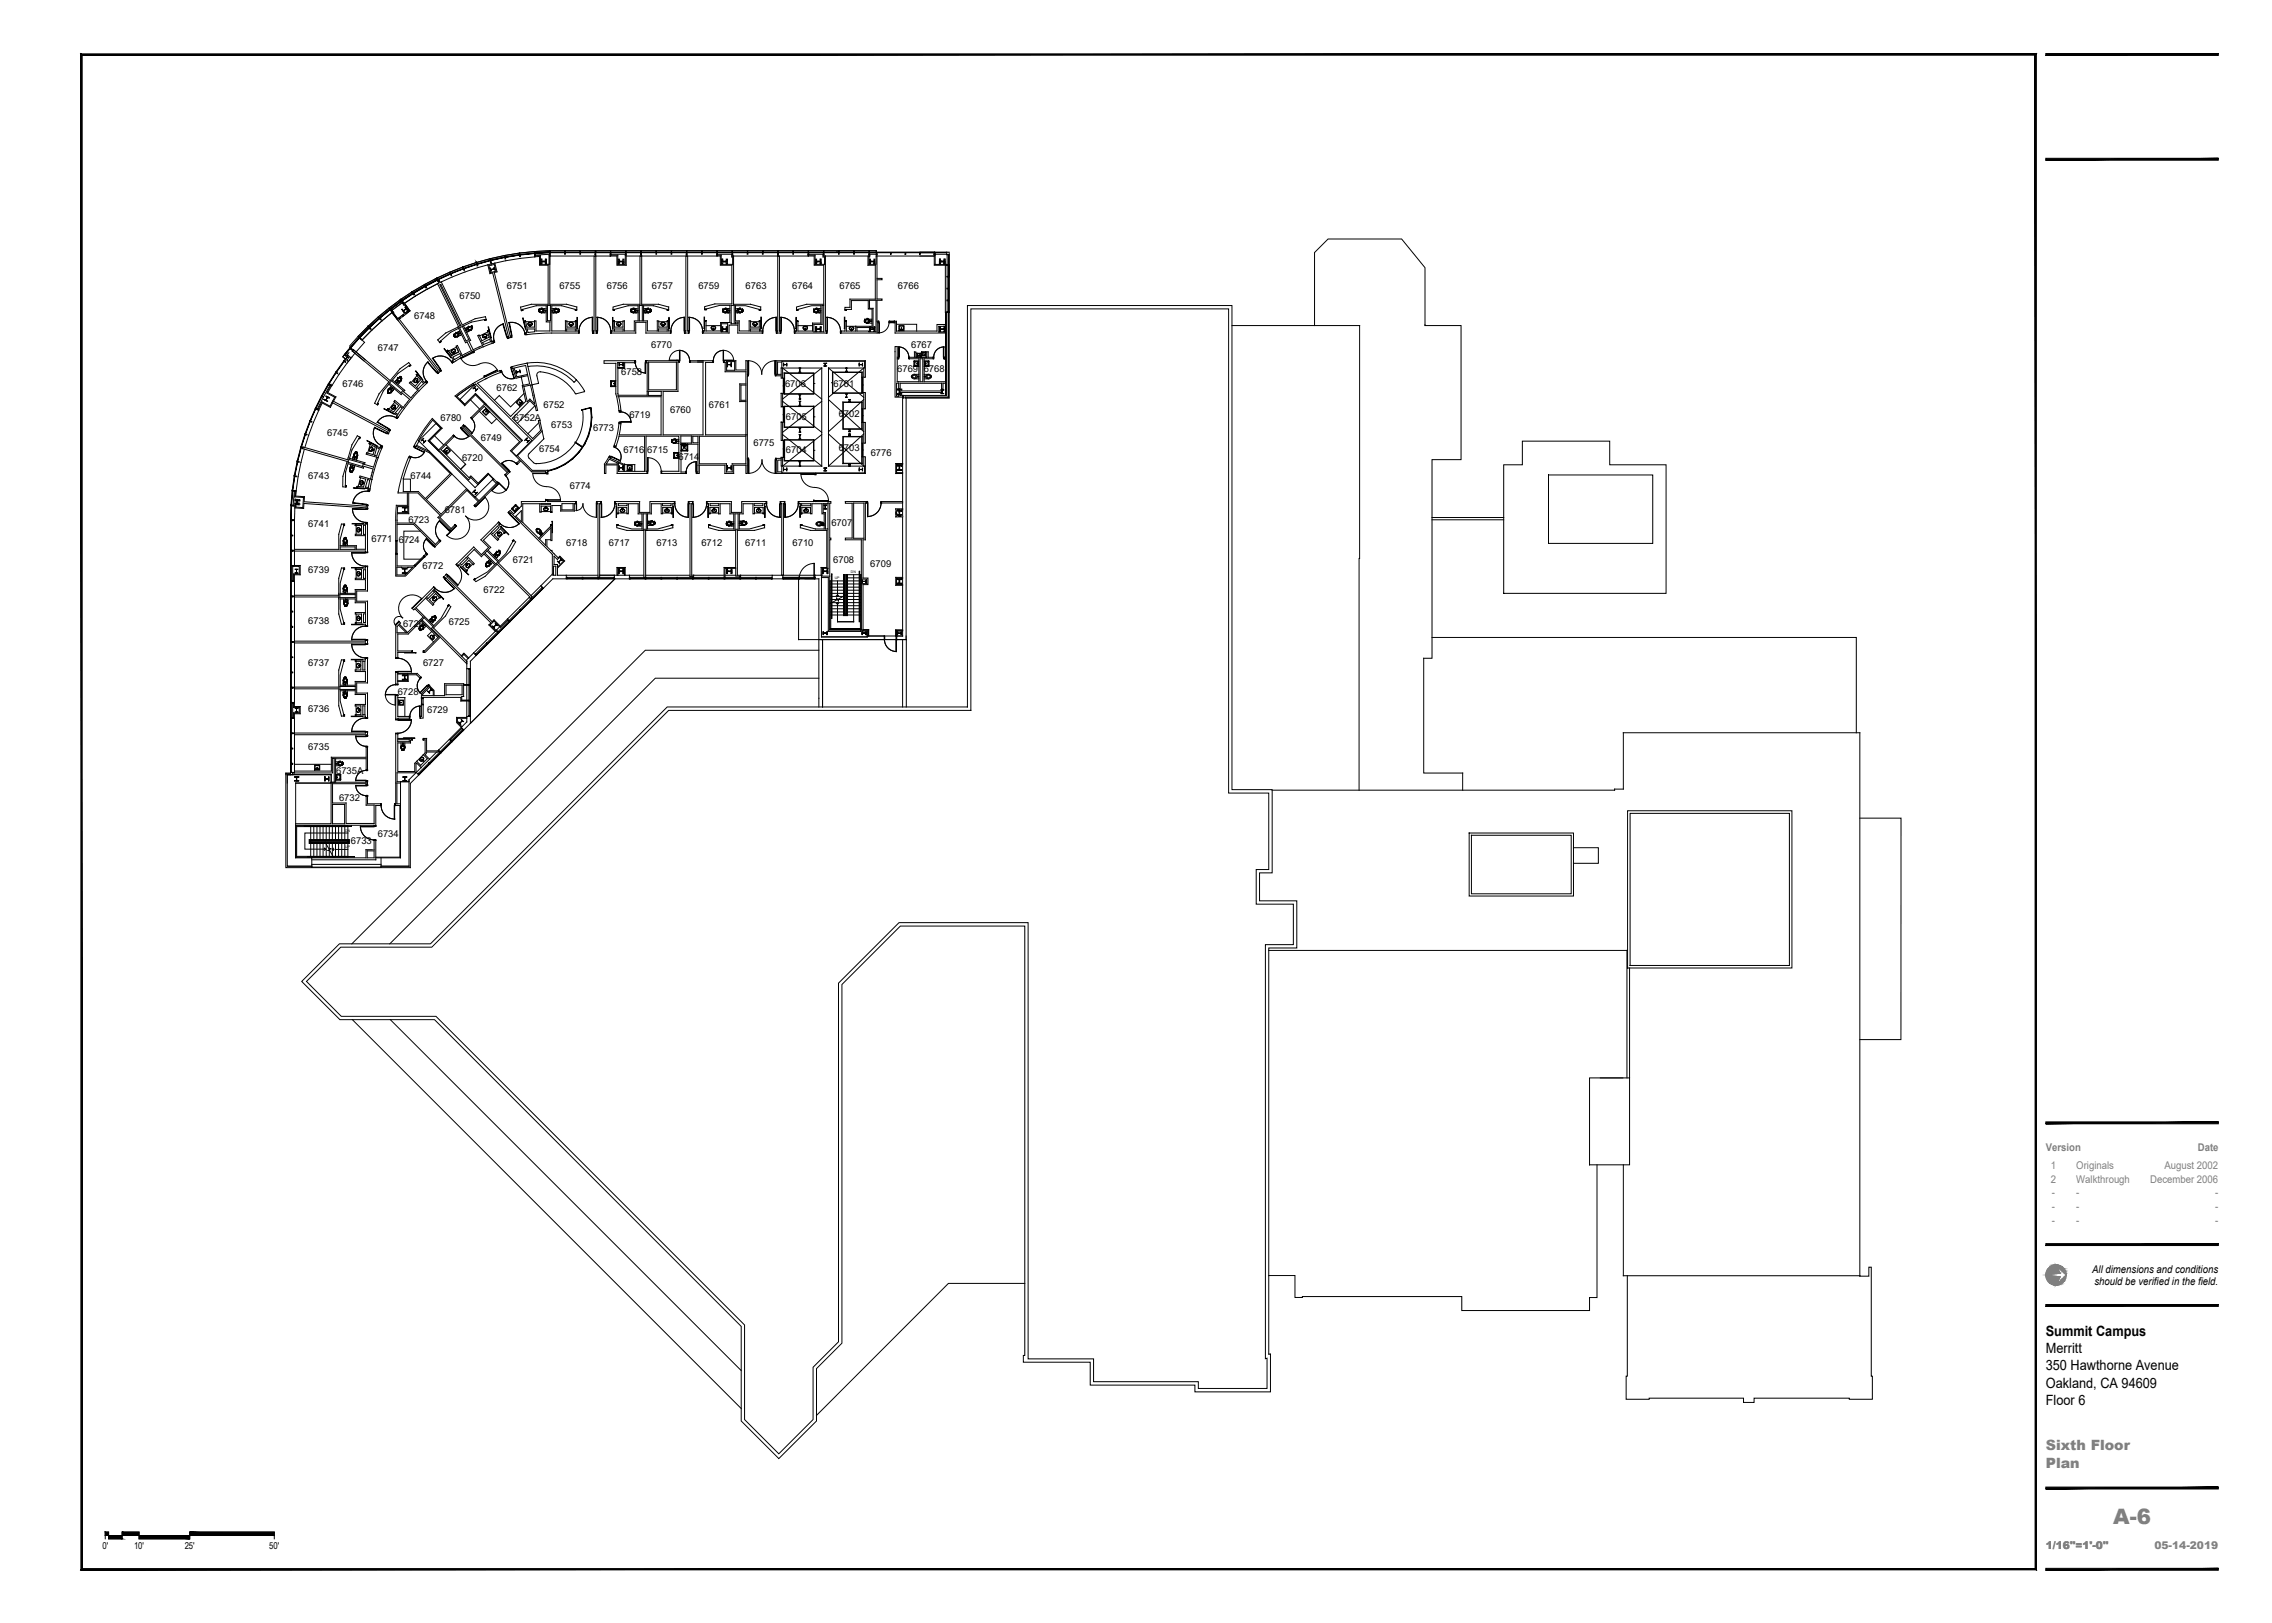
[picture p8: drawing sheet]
<svg xmlns="http://www.w3.org/2000/svg" width="1067mm" height="762mm" viewBox="0 0 1067 762" stroke-linecap="round" stroke-linejoin="round" font-family="sans-serif">
<defs><g id="words">
<text font-size="10" fill="#808080" x="992" y="715">A-6</text>
<g font-size="6.7">
<text x="961" y="627">Summit Campus</text>
<text x="961" y="635">Merritt</text>
<text x="961" y="643">350 Hawthorne Avenue</text>
<text x="961" y="651">Oakland, CA 94609</text>
<text x="961" y="660">Floor 6</text>
</g>
<g font-size="6.7" fill="#808080">
<text x="961" y="681">Sixth Floor</text>
<text x="961" y="689">Plan</text>
</g>
<g font-size="5" fill="#808080">
<text x="961" y="540">Version</text>
<text x="1032" y="540">Date</text>
<text x="963" y="549">1</text>
<text x="975" y="549">Originals</text>
<text x="1016" y="549">August 2002</text>
<text x="963" y="555">2</text>
<text x="975" y="555">Walkthrough</text>
<text x="1010" y="555">December 2006</text>
<text x="963" y="562">-</text>
<text x="975" y="562">-</text>
<text x="1040" y="562">-</text>
<text x="963" y="568">-</text>
<text x="975" y="568">-</text>
<text x="1040" y="568">-</text>
<text x="963" y="575">-</text>
<text x="975" y="575">-</text>
<text x="1040" y="575">-</text>
<text x="961" y="727">1/16&quot;=1'-0&quot;</text>
<text x="1012" y="727">05-14-2019</text>
</g>
<g font-size="5">
<text x="982" y="598">All dimensions and conditions</text>
<text x="983" y="603">should be verified in the field.</text>
</g>
<g font-size="4.4">
<text x="238" y="136">6751</text>
<text x="263" y="136">6755</text>
<text x="285" y="136">6756</text>
<text x="306" y="136">6757</text>
<text x="328" y="136">6759</text>
<text x="350" y="136">6763</text>
<text x="372" y="136">6764</text>
<text x="394" y="136">6765</text>
<text x="422" y="136">6766</text>
<text x="216" y="140">6750</text>
<text x="194" y="150">6748</text>
<text x="177" y="165">6747</text>
<text x="306" y="163">6770</text>
<text x="428" y="163">6767</text>
<text x="292" y="176">6758</text>
<text x="421" y="175">6769</text>
<text x="434" y="175">6768</text>
<text x="161" y="182">6746</text>
<text x="233" y="183">6762</text>
<text x="369" y="182">6706</text>
<text x="391" y="182">6701</text>
<text x="255" y="191">6752</text>
<text x="333" y="192">6761</text>
<text x="207" y="198">6780</text>
<text x="241" y="198">6752A</text>
<text x="296" y="196">6719</text>
<text x="315" y="194">6760</text>
<text x="369" y="197">6705</text>
<text x="394" y="196">6702</text>
<text x="259" y="201">6753</text>
<text x="278" y="202">6773</text>
<text x="154" y="205">6745</text>
<text x="226" y="207">6749</text>
<text x="354" y="209">6775</text>
<text x="253" y="212">6754</text>
<text x="293" y="213">6716</text>
<text x="304" y="212">6715</text>
<text x="369" y="213">6704</text>
<text x="394" y="212">6703</text>
<text x="409" y="214">6776</text>
<text x="217" y="216">6720</text>
<text x="319" y="216">6714</text>
<text x="145" y="225">6743</text>
<text x="193" y="225">6744</text>
<text x="268" y="229">6774</text>
<text x="192" y="246">6723</text>
<text x="209" y="241">6781</text>
<text x="145" y="247">6741</text>
<text x="390" y="247">6707</text>
<text x="174" y="254">6771</text>
<text x="187" y="255">6724</text>
<text x="266" y="257">6718</text>
<text x="286" y="257">6717</text>
<text x="308" y="257">6713</text>
<text x="329" y="257">6712</text>
<text x="350" y="257">6711</text>
<text x="372" y="257">6710</text>
<text x="145" y="269">6739</text>
<text x="198" y="267">6772</text>
<text x="241" y="264">6721</text>
<text x="391" y="264">6708</text>
<text x="409" y="266">6709</text>
<text x="227" y="278">6722</text>
<text x="145" y="293">6738</text>
<text x="211" y="293">6725</text>
<text x="189" y="294">6726</text>
<text x="145" y="313">6737</text>
<text x="199" y="313">6727</text>
<text x="187" y="326">6728</text>
<text x="145" y="334">6736</text>
<text x="201" y="335">6729</text>
<text x="145" y="352">6735</text>
<text x="158" y="363">6735A</text>
<text x="159" y="376">6732</text>
<text x="177" y="393">6734</text>
<text x="165" y="396">6733</text>
<text x="48" y="727">0'</text>
<text x="63" y="727">10'</text>
<text x="87" y="727">25'</text>
<text x="126" y="727">50'</text>
</g>
<g font-size="1.6">
<text x="400" y="269">DN</text>
<text x="392" y="272">UP</text>
<text x="162" y="391">DN</text>
<text x="162" y="398">UP</text>
</g>
</g></defs>
<!-- layer: A-WALL-FULL -->
<g fill="none" stroke="#000" stroke-width=".47">
<path d="M258 120v4h-4v-4h-3M258 120v-1v24h8l5 1v1h-1l-6-1h-5v11h6v-4h1v3h4v-3h1v4h1v1h-16l-9 1v-1M258 120h.1M279 119l1 36v1h-2v-1h1v-35zM287 119l3 1v4h4v-5v6h-4v-5h-3zM294 120h.1M301 119v1v23h8l5 1v1h-1l-6-1h-5v7h2v4h5v-4v3h4v-3h1v4h1v1h-12v-5h-4v5h-12v-1h1v-4h1v3h3v-3h1v4h5v-4h2v-7h-5l-6 1h-1v-1l5-1h7zM322 119l1 1v35v1h-1v-1zM337 119l2 1v4h5v-5v1v23h8l5 1v1l-7-1h-5v7h2v4h5v-4v3h5v-3v4h1v1h-12v-3h-4v3h-12v-1h1v-4h1v4h6v-4h5v-8h-5l-7 2v-1l5-1h8v-18h-6v-5h-1zM365 119l1 1v35v1h-1v-1zM379 119l4 1v4h4v-3h-1l1-2v1h1v35v1h-15v-1h1v-4h1v4h7v-3h3v-8h-4l-7 1v-1l5-1h8v-18h-5v-5h-3zM408 120v-1v1v5h3v15h-12v4h-2v1h3v-4h8v4h1v8h-7v2h-5v-4v4h-2v1h17v-5"/>
<path d="M408 120h.1M408 120v4h3l1-5v12h2h-2v9h2v1h-2v10M439 119v6h6l-1-1M439 119v5h5M439 119v1M207 134l9 19zM229 124h2v-1v1h1l1 4h-1l8 30-1 1v-1l-8-30h-1zM230 125l2-1 1 3-3 1zM251 120v1l2-1v5h4v18h-8l-5 1 1 2a15 15 0 0 1 11-2v7h2v4h-6v-4h-1v3h-4v-3h-1l1 5M251 120h.1M280 120h.1M444 125v61h-20v110h-3"/>
<path d="M444 124v1M184 146h.1M184 146v1M184 146l1 1M184 146l3 4M184 147l2 3M184 147l22 27v1l1-1h-1l-19-24M187 150h.1M187 149v1M189 142h.1M189 142h1M189 142l1 1"/>
<path d="M189 142l3 4-2-4M190 143l2 3-5 4-2-3M190 142l2 4-5 4M192 146l-5 4M216 154l1-1 3 6-1 1zM226 160l-1-3-1 1 3 5M230 158l-1-2 1-1 1 6M230 158l-4 2M248 154h3v2h-3zM257 143h1v8h-1zM266 154h4v1h-4zM289 154h4v1h-4z"/>
<path d="M300 143h2v8h-2zM309 154h4v1h-4zM339 152h3v4h-3zM343 143h2v9h-2zM345 151h2v1h-2zM352 154h5v1h-5zM386 143h1v13h-5v-4h4zM408 141h3v15l-9-1v-1h8v-9h-2zM420 151h1v4h19v-3h4v1h-3v3h3h-24v-5M444 147v39v-39h2v40h-21v113M444 147v39M445 147v39h-20v1"/>
<path d="M445 147v40h-20M165 164h1M165 164v1M165 164h.1M165 165l18 14-5 6-2 4 1 1a24 24 0 0 1 6-10l5 5h1l3 3-3 3-4-3v1l2 1-2 3-3-1v1l4 2v1h1l6-8 7-8M165 165l6 4M166 164l17 15 5-6 4-3 1 1a20 20 0 0 0-9 7l6 5-1 1 4 3 3-4-4-3 1-1 2 2 2-3-1-2 2 2M166 164l1 1M184 179l5 4-1 1-5-4zM198 179l1 1-3 3v-1zM198 179l1 1 1-1v1M200 180h.1"/>
<path d="M213 168l3-2v1l-3 2zM217 167l-2-5-1 1 1 2-3 2-2-2 3 4-1 1h1l4-3M222 165l-6 3M227 162l-5 2-2-4h1l-3-7a19 19 0 0 1 10-3v-1l-5 1-6 3-10-21v1l-1-2v1h-1l1 1h-1l10 20-6 3-3 4v1a22 22 0 0 1 9-7l4 7 2 4-4 2M227 161l3-2v2l-3 1zM231 160h1v1l-10 4M241 172l7-1 4 22-1-2-2-3-8 8 9 10 4-4-1-5 2 5-12 12 7 7h7v1h-1v-1h-6l-6-5-1 2-1-1 2-1-4-4 4-5-17-16-5 5h-1l7-6-5-5-5 5-4-4M241 172h.1M241 172h-1l1 1M241 173h.1M241 173l1 5 3-1M241 173l6-1 1 4-5 1z"/>
<path d="M290 170h3v3h-3zM298 169v1h-5v3h-3v12M298 169h-14v2h5v14l2 8-1-7M298 169v1M303 169v1M305 170h13v13h-13zM341 170h4v4h-4zM367 173v-3h39v3h-8M367 170h-2v6h2v-3h8M367 173v5v-2h-3v-7h42v8v-4M376 173h10v46h-10M397 173h-8v46h10"/>
<path d="M432 168h1v11h-1zM444 180h-1v3h-1v-3h-19v3h-1v-3h-1v6h1v-1l2 1M444 179h-10v-11h4h-2v-3h-1v3h-5v-3h-1v3h-2h4v11h-10v-11h1h-1v-5h-1v23h4M444 168h-1h1M153 184l4 3-2 4M154 184l4 2-1 2M155 181l-1 3M155 181h1l-2 3M156 189h.1M156 189l-1 2-4-2-1 4-1-1 2-3 4 2M156 188h1M157 188l25 14h1l-1 2v-1l-26-14"/>
<path d="M188 191l1 1-2 3-1-1zM214 186l7-4 2-2 27 27-8 7-2-2 5-5-22-22-5 5zM218 200l21 22-1 1h-1l1-1-21-21h-1zM223 180l-7 8 2 2M228 190l17 17M246 181l1 7-7 8-16-16 11-5v-1l-8 3-13 9M246 181h3l2 9-2-3-1 2zM290 185v1M290 186h14v-16h-1v-1h16l-1 1v14h-7v20h19v-34h-6v-1h11v1h-4v34h20M290 186h20v18h-19l1-5-1-1-3 11M304 184h6v2h-6zM348 181h2v7h-2z"/>
<path d="M367 185v6zM367 198v9zM406 184v8zM406 198v10zM423 184h19h-19zM424 186v1M142 210h.1M142 211l21 6-2 7v5h1a18 18 0 0 1 1-11l8 2v-1l4 1-1 5M142 210l21 6 2-7 3-4h1l-4 6-1 4 7 2v1l4 1 2-4M164 216l7 2-1 1-7-2zM177 210l1 1-1 3h-1zM178 215l-4 15"/>
<path d="M178 210l1-1 1 1-2 5M179 211l-5-3 2 2-1 3h-3l6 2M195 209l8-13 5 5-6 6 4 4M195 209h.1M195 209l-1 1h1l7 3 9 9-11 12-4-3h-7a33 33 0 0 1 4-16l-1-1a62 62 0 0 0-5 17h4v6h-5M206 212l14 13 1-1 3 4M213 205l-6 6 13 13 1-1 4 4 4-5 5 5-11 11v-1l2-2-6-5-12 13 5 5 2-2v1l-2 2-6-6 1-1-11-11h-4v10h-6v5h8l10 10 2-2h1l-3 3-10-11h-8v8M213 205v-1l-7 8-5-5 6-6-4-4-4 7-3 5 6 3 10 10M286 215h1M286 216l4 1v1h-5zM287 215h.1M288 209l1 1v-1"/>
<path d="M289 209h.1M289 209l2-4h12v16h-10v-3l-6-3M290 217l3 1v3h-3zM320 205h5v3h-5zM325 205h3v3h-3zM350 205h-22v13h13v4h3v-4h6v-29h-3v-9h3v-5h-9v-5h-1v-1h5v5h5v-5h1v53h-1v-4h-6v4h-4v-4h-12v4h-1h1v-13h-8v13h2h-11v-1h8v-16h-16v16h1v1h-14v-4h-6v4v-4l2-3M367 215h-3v7h42v-8v5M367 216h-2v6h2M367 219v3h39v-3h-7M367 219v-4v4h8M421 218h3h-3v4h3h-3zM138 230h1v3"/>
<path d="M139 233h4v3l29 2 1-1v2h-1l-29-3v3l-5-1v-1h1v1M139 233v-3h-1v3l5 1-1 4h-3v-1M173 225h1l-1 4h-1zM173 229v1v1l1-1M174 230h.1M175 225l-6-2v1l3 1-1 4-3-1v1h6M186 237v17v6M187 238h4v3h-4zM212 223l-12 12 7 6 12-12M220 230l3 3M232 225l-3-2-6 6-22-22 6-6-2-2-8 8 26 26 9-8h-1l2 2-8 8-2-2M245 240v5l-3-3z"/>
<path d="M254 236l5 1zM264 236h5v3h-5zM280 235h2v1v35h-1v-35h-1zM289 235h11v6h5v-6h12v1h-1v5h-1v-3h-4v3h-1v-4h-4v4h-2v7h5l6-1h1v1l-5 1h-8v22h-1v-22h-8l-4-1v-1l7 1h4v-7h-1v-4h-5v4h-1v-3h-4v3v-5h-1zM290 236h4v1h-4zM311 236h4v1h-4zM323 235h2v35h1v1h-2v-35h-1zM332 235h11v6h5v-6h12v1h-1v5h-1v-3h-4v3v-4h-5v4h-2v7h5l7-1v1l-5 1h-8v21h2v1l-1-1h-2v-3h-5v4v-5h5v-17h-8l-4-1v-1l7 1h5v-7h-2v-4h-5v4h-1v-3h-4v3v-5h-1zM333 236h4v1h-4zM354 236h4v1h-4zM367 235h1v1v34h-1v-34zM375 235v1"/>
<path d="M375 235h14M375 236h1v5v-3h5v3v-4h5v4h1v7h-4l-7-1M376 237h5h-5zM387 236h2v12h-1v-7h-1zM389 235h1v1v17v43h14v-43h-7h3v-17h-3v-1h10v1h-1v17h-1v18h3v3h-3v22M389 235v1M401 236h5v17h-5zM407 235v1M414 235h10v1h-10zM414 235v1M421 239h3h-3v3h3v1h-3zM137 258h1h21v-7l1-5h2v1l-2 6v3h7v2h5v-7h-5h3v-4h-3v-1h5l1 13h-1z"/>
<path d="M160 257h7v1h-7zM171 247h1v4h-1zM186 254v6M200 260h1l-2 1zM229 259l5 5-1 1-5-5zM231 250l3-3v1l-3 3zM253 253l6-5v5h-3v3zM257 254v3l5 5 1-1 2 2-3 4v3h4v2h-6l-5 4-1-1 5-5v-10l-19-19h-1v-1h1l1 1 4-3v-3h11h1h13v1v4h-7v-3h-4v3v-2h-5v2h-1v-3h-8v8l8 8 6-6v7M302 241h1v7h-1zM345 241h2v7h-2zM376 247v1l5 1h7v17h-2v4v-3h3v-19M376 247h.1"/>
<path d="M421 243h3M137 280l22-1v-7l1-5h2l-2 7v5h7v-2h5v-5h-5v-1h3v-4h-3h5v-1h1v11h-6v5h6v12h-1v-1h-5v-1h3v-4h-3h5v-5h-5v-2h-7v5l2 6v1h-2l-1-5v-8h-21zM137 266h4v4h-3v3h-1l1-4h3v-3zM160 279h7v2h-7zM171 267h1v5h-1zM186 260v10h4l5-4M186 260h.1M186 266h8l-4 4h-4zM186 260v6l9-1v1M199 261l-4 4M199 261l-4 5M208 271l2-1v1l21 21 1-1 3 3 3-3h1h-1l-3 4-3-3-2 1 4 4-1-1-3-3 1-1-22-21v1z"/>
<path d="M214 265l8-8 4 3 3-3-3-4 8-8 1 1h-1l3 4-2-2-3 3 2 2v1l-4-4-3 4 3 3-1 1 5 5 4-3 3-6h1l-2 5-6 5 16 16v1h-1v-1l-16-15-5 6-5 2v-1l6-3 3-4-5-5-1 1-3-3-4 3 4 4h-1l-2-2-3 3 2 2-4-3v1zM216 265l3-3h1l-3 3zM260 266h1v4h-1zM260 261l2 2 1-1 2 1-3 3v-1h-2zM282 270h6M288 270h8v2h-8zM290 266h4v4l-1-3h-3v3zM340 270h5M363 270h5v2h-5zM386 271h3v25h18M386 270h4M404 272h3v2h-3"/>
<path d="M424 271h-3v4h3M424 272h-3v2h3M171 288h1v4h-1zM187 293l4 4h-5v-3zM187 292l-1 2v15h1v-3h6h-6v-8h5l6-6 8 7-7 7h1l7-7 12 13v-1l-2-3 1-1 2 2-2-2-1 1-13-13 5-6 3-4-1-1-1 1-3 5-3 4-9-9 5-4 3 3h1l-2-2 3-3 1 2 1-1-3-3v-1l-10 10h1l4 4-8 7-3-4-1-1-1 1M198 291l1-1 4 4v1l3 4zM200 280l3-3 1 1-3 3zM235 294l-2 2M386 299v-29h-3v2h1v60M404 296h-15M405 296h3v3v-3zM407 296v3h-21"/>
<path d="M407 299h17v-3h-3v3M421 296v3M425 299v1h-41M137 301h35h1v1h-1h-34zM170 311h1v4h-1zM172 315v5h-5v2h-7v-5l2-6v-1h-2l-1 5v8h-21M172 309v1h-5v1h2v4h-2h5M172 309h1M173 309v12h-6v4h6v12M186 316h1h9l2 2h-1l-1-1h-4v3h-5v1h-1zM187 316h4v4h-4zM219 310l3-3 2 1-3 2v4h-2z"/>
<path d="M385 300h30M386 300v32M421 300h5v32M424 300v32M137 330h1v2h3v3h-3v2h-1l1-2h3v-3h-3zM138 323h21v8l1 5h2l-2-7v-5h7v2h5v5h-5h2v5h-2h5v1h1M138 323h-1h1M160 322h7v2h-7zM170 331h1v5h-1zM186 326h1v10h5v1h-5v1h-1zM198 331h1v6h-2v-1h1zM198 328v3"/>
<path d="M199 328v3M201 322l3 2v3h5v-6h9v6h-1v2h3h-4v-2l-18 1v-2l3-4zM202 323l1 1v3h-5v-1zM209 322h8v4h-8zM214 337l7-1v4l-3 3-4-4zM215 337h4v2l-2 2-2-2zM218 321h2v1h-2M219 322v7M384 328h1M137 344h35h1v1h-1h-34zM187 347h5v1h-5zM202 356l-2-2v-1h7l-1-1-6 1v-6h-1h1v6l-1 1 2 2-3 3-2-2-1 1v4h-8v-13h6v-2h-6v-3h-1v34h2v24h-12v-7v4h-4v4h-26"/>
<path d="M205 353l-7 7M211 347l6-5-5 5v1zM135 364v43h11M135 364h21M136 363h-2v1M136 363v1h-1M156 364v4h-17v35h7v4M156 364h-21v4M156 378h6v9h-6zM157 367v-11h-1v7h-19h1v-1h18v-6h16v-5h1v11h-1v-6h-14v11M172 374v4h4v9h-14v-10h-6v-9h16v1h1v-2h-1h-17v20h-16M172 374h1v3h6v1h-3v10l-37-1"/>
<path d="M172 367h1M172 369h1M172 374h1M188 377h-2v-9h2v-1v36h-12v1h-30M192 366v41M195 363l-3 4M198 360l-3 3 2 1-4 4v39h-59v-44h2M198 360l-2-2-1 5h-9v4h6M172 399h4v4h-4zM135 407h11M146 407h46M146 406h33"/>
<path d="M179 403v4h13"/>
</g>
<!-- layer: A-GLAZ -->
<g fill="none" stroke="#000" stroke-width=".47">
<path d="M237 120l-7 1v1M237 120v1M244 120h.1M244 120l-7 1M244 119l-7 1v1M244 119h.1M244 119l-7 1M244 119l-7 2M244 120l7-1zM251 119v1zM251 118h7l-7 1v-1l-7 1M251 119h.1"/>
<path d="M251 119h-7M251 119h7zM258 119h.1M258 119l-7 1M258 118h153h-3v1M258 118h153v1M258 118h.1M258 119h-7M258 119h7zM258 118v1M265 119h.1M265 118h.1"/>
<path d="M265 119h7zM272 119h1zM272 118h.1M273 119h6zM279 119h1zM280 118h.1M280 119h7zM287 119h.1M287 118v1M287 118h.1M287 119h7zM287 119h7"/>
<path d="M294 119h.1M294 118v1M301 119h.1M301 118v1h-7M301 118h.1M301 119h7zM308 119h.1M308 118h.1M308 119h7zM315 119h.1M315 118h.1M315 119h7z"/>
<path d="M322 119h1zM322 118h.1M323 119h6zM329 119h1zM330 118h.1M330 119h7zM337 119h.1M337 118h.1M337 118v1M337 119h7zM337 119h7M344 119h.1"/>
<path d="M344 118v1M344 119h7zM351 119h.1M351 118h.1M351 119h7zM358 119h.1M358 118h.1M358 119h7zM365 119h.1M365 118h.1M365 119h7zM372 119h1z"/>
<path d="M372 118h.1M373 119h6zM379 119h1zM380 118v1M380 119h7zM380 119h7M387 119h.1M387 118h.1M387 118v1M387 119h7zM394 119h.1M394 118h.1"/>
<path d="M394 119h7zM401 119h.1M401 118h.1M401 119h7zM408 119h.1M408 119h3zM408 119h3M411 119h28M411 119h1zM412 119h6zM418 119h.1M418 119h7z"/>
<path d="M425 119h.1M425 119h7zM432 119h.1M432 118h13M432 119h7zM439 119h.1M439 119h6M439 119h6zM445 118h1v2h-1zM445 120v4M445 120l1 4zM446 120v26"/>
<path d="M193 137l1 1M194 137l-6 4M194 137l5-3-5 3v1M194 138h1zM194 138h.1M194 138l6-4zM200 134v1zM200 134l-6 3M200 134l6-3zM204 131h1l-6 3h1M205 131l1 1zM205 133l-15 9"/>
<path d="M206 131l-6 3M206 131l5-2zM211 128l-6 3h1M211 129h1zM212 128l-6 3M212 128l6-2zM217 125h.1M218 126v1zM218 126l-1-1-6 3h1M218 126l-6 2M218 126l6-2zM224 123v1"/>
<path d="M224 123l-7 2M224 123h.1M224 124v1zM224 124v-1l-7 2M224 124l-6 2M224 124l6-2zM229 124l-11 4-11 4M230 122l1 1zM230 122v-1l-6 2M230 122l-6 2M230 122l7-1zM237 121v1z"/>
<path d="M237 121l-7 1M237 121v-1l-7 1-6 2v1M237 121l7-1zM251 121l-19 3M258 120h21M280 120h7M287 120h.1M294 120h6M301 120h.1M301 120h21M323 120h14M337 120h.1"/>
<path d="M344 120h21M365 120h15M380 120h.1M388 120h20M412 120h27M445 135v1zM445 130h.1M445 124v1zM445 125v5M445 130v5M445 136v5M445 136l1 5z"/>
<path d="M445 130l1 5zM445 125l1 5zM445 124h1M168 158l-4 4v1M168 158h1M169 159l-5 4zM169 158l-5 5M169 159l-5 4M169 158v1zM169 159l2 2-4 4M173 153v1M173 153l5-4-5 4v1"/>
<path d="M173 153l-5 5h1M173 154v-1l-5 5M173 154l-4 4zM173 154l-4 4M173 154l5-4zM174 154v1zM175 155l-5 5zM178 149l-5 5M178 150h1zM178 149l5-4zM183 145l-5 4M183 145h.1"/>
<path d="M183 145l1 1zM183 145l5-4zM184 147l-9 8M188 141l-5 4M188 141l1 1zM188 141l-10 8M188 141h1M189 141l5-3zM189 142l-5 4M445 141h.1M445 146l1 1zM445 141v5"/>
<path d="M445 141l1 5zM158 175l-4 5M158 175l-4 5zM158 175h.1M161 170l-3 5M161 170l-3 5zM162 169v1zM162 167l-1 1M162 169h.1M163 168l-1 1zM163 167l1 1zM163 167h-1l-1 1 2 1 1 1 1-2-2-1"/>
<path d="M163 164l-1 2 1-1M163 166v1M164 166l-1 1M164 164l-2 2zM164 164h.1M164 163l-2 4h1l-1-1M164 163h.1M165 163v1zM167 166l-11 15M145 198l-2 6M146 198l-3 6zM146 198h.1"/>
<path d="M148 192l-2 6M148 192l-2 6zM148 192h1zM150 192l-7 18M151 186l-3 6M151 186l-3 6zM151 186l1 1zM154 180l-3 6M154 180l-3 6zM154 180l1 1zM155 181l-6 11M273 192l4-1z"/>
<path d="M277 192l1 4zM278 196l-1 4zM140 217h.1M140 217l-2 6M140 217l-2 6zM141 210l-1 7M141 210h1zM141 210l-1 7zM142 210h.1M142 210v1M143 211l-4 20M143 204l-2 6"/>
<path d="M143 204l-1 6zM143 204h1zM261 220l4-2zM265 218l4-3zM270 208l3 1zM272 212l-3 3zM274 209l-2 3zM276 205l-1 4zM277 200l-1 5zM137 237h.1M137 237l1 1zM137 237l-1 7"/>
<path d="M137 239v5zM137 237v7zM137 231v6M137 230h.1M137 230l1 1zM137 231v6zM138 224h.1M138 224l-1 6M138 223l1 1zM138 231v6M138 224l-1 6zM138 238v6"/>
<path d="M139 234l-1 3M257 221l4-1zM136 251l1 1zM136 258l1 1zM136 251v-7h2v14M136 252v6M136 259v7M136 244h1zM137 244v7zM137 252v6zM137 259v7zM137 244h1z"/>
<path d="M138 259v7M186 254h.1M186 260h.1M186 254v6M136 266h1zM136 273h1zM136 280h1zM136 266v7M136 273v7M137 266v7zM137 273v7zM137 266v7"/>
<path d="M138 273h.1M138 273v6M195 265h.1M195 265v1M195 266h.1M199 261l-4 5M199 261h.1M254 275l-5 5M254 276h1zM254 276l-4 5M255 276l-5 5M266 271v1z"/>
<path d="M266 270h15M266 272h7zM266 271h7M266 272h7M274 271v1M274 272h7zM274 271h7M274 272h7M281 271v1zM281 272h7zM281 272h7M282 270h6"/>
<path d="M282 271h6M288 271v1zM296 271v1zM296 270h6M296 272h7zM296 271h7M296 272h7M303 271v1zM303 270h21M303 272h7zM303 271h7M303 272h7"/>
<path d="M310 271l1 1zM311 272h7zM311 271h7M311 272h7M318 271v1zM318 272h7zM318 271h7M318 272h7M325 271l1 1zM326 272h7zM326 272h7M326 270h14"/>
<path d="M326 271h7M333 271v1zM333 272h7zM333 271h7M333 272h7M340 271v1zM340 272h7zM340 272h7M340 271h7M347 271l1 1zM348 272h7zM348 270h15"/>
<path d="M348 271h7M348 272h7M355 271v1zM355 272h7zM355 271h7M355 272h7M362 271l1 1zM368 271v1zM368 270h15M368 271h7v1M368 272h7M375 272h-7h7"/>
<path d="M375 271v1zM375 271v1M375 272h7zM375 271h7M375 272h7M382 271l1 1zM136 287h1zM136 294h1zM136 280v7M136 287v7M136 294v7M137 280v7z"/>
<path d="M137 287v7zM137 294v7zM138 280v21M233 296l-11 11M234 297l-5 5M234 297h.1M234 297l-5 5zM234 297l5-5zM239 292l-5 5M239 291v1zM239 292l5-5zM244 286l1 1z"/>
<path d="M244 286l-5 5M244 287l-5 5M248 280l-10 11M249 281h1zM249 281l-5 5M250 281l-5 6zM250 282l-5 5M250 281l5-5zM136 301l1 1zM136 308l1 1zM136 315l1 1zM136 302v6"/>
<path d="M136 309v6M136 316v7M137 302v6zM137 309v6zM137 316v7zM138 302v21M219 314v7M220 314h1zM220 314v7M221 314v7zM221 314v7M228 302h1z"/>
<path d="M228 302l-5 5 1 1-1-1M229 302l-5 5zM229 302l-5 5M136 323h1zM136 330h1zM136 337h1zM136 323v7M136 330v7M136 337v7M137 323v7zM137 330v7zM137 337v7z"/>
<path d="M137 330v7M138 337h.1M138 330h.1M138 323v7M138 337v7M198 328h1M198 328h.1M198 331h.1M198 328v3M198 331h1M219 329v7M220 329h1z"/>
<path d="M220 321l1 1zM220 329v7h1h-1M220 322v7M221 329v7zM221 322v7zM221 322v7M221 329v7M136 344h1zM136 351l1 1zM136 358l1 1zM136 344v7M136 352v6"/>
<path d="M136 359v4M137 344v7zM137 352v6zM137 359v4zM138 345v17M201 358l-5 5M201 358l1 1zM202 359l-5 5M202 358l5-4zM206 353h1zM206 353l-5 5M207 354l-5 5"/>
<path d="M211 347l-5 5M212 348h.1M212 348l-5 5M212 348l-5 5zM212 348l5-5zM217 343l-5 5M217 342v1zM136 363h1v1h-1zM196 363l1 1zM197 364l5-5z"/>
</g>
<!-- layer: A-ROOF-LEVL-THIN -->
<g fill="none" stroke="#000" stroke-width=".47">
<path d="M578 153h39v-34l7-7h34l11 14v27h17v63h-14v93h-4v54h19v8M617 153h21v218M669 153h.1M715 207h41v11h26v61h-76v-61h9zM727 223h49v32h-49zM672 244h34M672 243h34M289 272l-68 68M375 272v28h9M672 299h200v45M384 305h-81l-138 138M384 318h-76l-125 125"/>
<path d="M597 371h161v-1h4v-26h111v255M739 398h11v7h-11M873 384h20v104h-20M596 446h168v60M765 454v52M165 479l183 182M183 479l165 164M746 506h19v41h-19zM751 506h11M750 547v62h-4v6h-60v-6h-74h-4v-10h-12M762 547v52h115v-4h2v51v11h-11v-1h-44v2h-5v-2h-45v1h-10v-11v-47M481 603h-36l-62 62"/>
</g>
<!-- layer: A-FLOR-STRS -->
<g fill="none" stroke="#000" stroke-width=".47">
<path d="M390 274h6M390 276h6M390 277h6M390 279h6M396 273v16M397 280l-3 1v1l-1-1v1l-2 1M397 273h-7v23M397 273h.1M397 279v1M398 270v19M398 271h.1M398 273h.1"/>
<path d="M398 274h.1M398 276h.1M398 277h.1M398 279h.1M398 270h-1v18v-15M398 270h5M398 271h5M398 273h5M398 274h5M398 276h5M398 277h5M398 279h5"/>
<path d="M404 270v26M404 271h.1M404 273h.1M404 274h.1M404 276h.1M404 277h.1M404 279h.1M404 270v25h-14v-22M390 280h6M390 281h6M390 283h6M390 284h6"/>
<path d="M390 286h6M390 287h6M390 289h8M390 283h.1M396 288h1M397 289h.1M398 280h.1M398 281h.1M398 283h.1M398 284h.1M398 286h.1M398 287h.1"/>
<path d="M398 280h5M398 281h5M398 283h5M398 284h5M398 286h5M398 287h5M398 289h5M404 280h.1M404 281h.1M404 283h.1M404 284h.1M404 286h.1"/>
<path d="M404 287h.1M404 289h.1M145 395h18M146 388v6M146 395h.1M146 396h.1M146 396v6M147 388v6M147 396h.1M147 396v6M149 388v6M149 396h.1"/>
<path d="M149 396v6M150 388v6M150 396h.1M150 396v6M152 388v6M152 396h.1M152 396v6M153 395h.1M153 396h.1M153 396l1 2 1 1h-1h1l1 3M153 388v6M153 396v6"/>
<path d="M155 388v6M155 396h.1M155 396v6M156 388v6M156 396h.1M156 396v6M158 388v6M158 396h.1M158 396v6M159 388v6M159 396h.1M159 396v6"/>
<path d="M160 388v6M160 396h.1M160 396v6M162 388v6M162 396h.1M162 396v6M163 388h-24v14h24v-6M163 394h-18v2h18v-1h-18M163 395v-7h-24v14h24M163 395h.1M157 402h.1"/>
</g>
<!-- layer: A-ANNO-TEXT -->
<path d="M393 280h1M393 273v7M401 270v22h-8v-9M393 283h1M153 399h-1M156 399h1M157 398l-1 1h1M158 399h1M159 399h1M160 399h3M163 391h-20v8h10l-1-1" fill="none" stroke="#000" stroke-width=".47"/>
<!-- layer: A-COLS -->
<g fill="none" stroke="#000" stroke-width=".47">
<path d="M230 126v1l2-1v1v-1l-1 1zM231 127h.1M232 126h-1M232 126h.1M254 122v1h2v-1h1v2h-1v-1h-2v1zM254 122h.1M254 124h.1M255 123h.1M256 123h.1M256 122h.1M257 124h.1M257 122h-1"/>
<path d="M290 122h1v1h1v-1h1v2h-1v-1h-1v1h-1zM291 122l-1 1M291 123l-1 1M293 123h-1M293 123l-1 1M339 122v1h2v-1h1v2h-1v-1h-2v1zM339 122h.1M339 122v1M341 123h-1M342 122h-1M342 122l-1 1M383 122v1h2v-1h1v2h-1v-1h-2v1z"/>
<path d="M383 123v1M384 123h-1M384 123h.1M385 122h.1M386 123l-1 1M386 124h-1M408 122h1v1h1v-1h1v2h-1v-1h-1v1h-1zM409 123h-1M409 123l-1 1M409 123h.1M411 123h-1M411 124h.1"/>
<path d="M441 122h1v1h1v-1h1v2h-1v-1h-1v1h-1zM442 122l-1 1M442 123h-1M442 123l-1 1M442 123h.1M444 123h-1M444 123l-1 1M444 124h-1M189 145v1l2-1-1-1 1 2v-1l-2 1 1 1zM189 145v1l2-1-1-1 1 1-2 1 1 1zM189 146h.1M190 146h-1"/>
<path d="M190 146h.1M191 145h.1M339 153v1h2v-1v3v-1h-2v1zM339 154v1M339 155h.1M340 154v1M341 155h.1M341 155v1M383 153v1h2v-1h1v3h-1v-1h-2v1zM383 153h.1M383 155v1M383 154h.1"/>
<path d="M384 154v1M385 154v1M385 153v1M386 154h-1M408 153h1v1h1v-1h1v3h-1v-1h-1v1h-1zM409 155l-1 1M409 153l-1 1M410 154l-1 1M411 153l-1 1M411 154l-1 1M441 153h1v1h1v-1h1v3h-1v-1h-1v1h-1zM441 153v1"/>
<path d="M442 155l-1 1M442 154v1M443 154v1M444 155v1M444 154h-1M242 174v1l2-1v1v-1l-2 1h1zM244 174h.1M244 175h.1M291 171h1h1v1l-1-1h-1v1zM291 171h.1M292 171h.1M293 171h-1"/>
<path d="M293 171l-1 1M342 170v1h1v-1v2v-1h-1v1zM342 170h.1M342 172h.1M343 171h-1M343 171h.1M343 170h.1M368 171h1v1v-1h-1v1zM368 171h.1M368 172h.1M387 171h1h-1v1h1h-1v-1zM387 172h.1"/>
<path d="M388 172h.1M403 171h2v1v-1h-2v1zM403 171h.1M405 172h.1M153 188h-1M153 188h.1M153 186l2 1-1-1-1 2h1h-2h1l1-2zM153 186l1 1v-1l-1 2h1h-2h1l1-2zM154 186v1M154 187h.1M222 183l1-2v1l1 1-1 1 1-1-1-1zM223 182h.1"/>
<path d="M223 183h.1M421 183h2h-1v2h1h-2h1v-2zM422 183h-1M422 185h.1M422 183h.1M422 184v1M423 185h-1M442 183h1h-1v2h1h-1v-2zM442 183h.1M442 185h.1M442 184h.1M443 185h.1"/>
<path d="M198 207l1-1h-1l1 1h1l-1 1v-1l-1-1zM199 207h.1M246 207l1-1 1 1h1l-2 1 1-1-1-1zM247 206h.1M247 207h.1M291 219v1h1l1-1v2l-1-1h-1v1zM292 220h.1M293 219h-1M342 219v1h1v-1v2v-1h-1v1zM342 220h.1M343 220h-1M343 219h.1"/>
<path d="M368 220h1v1v-1h-1v1zM369 220h.1M387 220h1h-1v1h1h-1v-1zM387 220h.1M388 220h-1M403 220h2v1v-1h-2v1zM405 220h.1M421 218h2l-1 1v1l1 1h-2l1-1v-1zM422 218l-1 1M422 220h.1M423 219h.1M139 237h1"/>
<path d="M139 235h2h-1v2h-1l1-2zM139 235h2M139 237h.1M139 235h1v2h-1l1-2zM140 236h.1M140 235v2M141 235h-1M189 238h2h-1v2h1h-2h1v-2zM190 238h.1M190 239h.1M191 238h-1M223 231h.1"/>
<path d="M223 230v1l1 1v-1l-1 1h1l-1-1h-1zM291 220v1M342 221h.1M387 237h1h-1v2h1h-1v-2zM387 237h.1M387 238h.1M388 237h.1M388 239h.1M403 221h.1M404 220h.1M421 240h2h-1v2h1h-2h1v-2zM422 220l-1 1"/>
<path d="M422 220v1M423 240h-1M423 240h.1M191 240h-1M191 240h.1M422 240v1M423 242h.1M139 267h1h-1v2h1h-1v-2zM139 267h.1M139 269h.1M140 269h.1M189 267h2h-1v2h1h-2h1v-2z"/>
<path d="M189 267h.1M190 269h-1M190 267h-1M190 268h.1M190 269h.1M262 264h.1M263 264h.1M263 262l1 1h-1l-1 1h1h-1l1-1zM264 263h-1M264 263h.1M290 267h1v1h1v-1h1v2h-1v-1h-1v1h-1zM291 269h-1"/>
<path d="M291 268l-1 1M292 268h-1M293 267h-1M293 269h.1M293 269h-1M341 267h1v1h1v-1h1v2h-1v-1h-1v1h-1zM342 268h-1M342 268l-1 1M344 268l-1 1M344 269h-1M386 267h1v1h1v-1h1v2h-1v-1h-1v1h-1zM387 269h-1"/>
<path d="M387 268l-1 1M387 268h.1M389 268l-1 1M389 269h.1M405 272v1h2v-1v2v-1h-2v1zM405 272h.1M405 273h.1M407 273h.1M421 272h2h-1v2h1h-2h1v-2zM421 272h.1M422 274h-1M422 272v1"/>
<path d="M422 273h.1M423 272h.1M423 274h.1M232 294v1M232 295h.1M233 293l1 1-1-1-1 1v1l-1-1h1l1-1zM233 293h.1M233 294h.1M387 297h1v1v-1h-1v1zM387 297h.1M388 297h.1M405 297h2v1v-1h-2v1z"/>
<path d="M405 298h.1M405 297v1M405 297h.1M406 297h.1M421 297h2v1v-1h-2v1zM421 297h.1M423 297h.1M423 297v1M189 317h2h-1v2h1h-2h1v-2zM189 317h.1M190 319h-1M190 317h.1"/>
<path d="M190 319h.1M139 332h1l-1 1v1h1h-1v-1zM139 332v1M139 334h.1M140 334h.1M201 325h.1M202 325h.1M202 323l1 1h-1l-1 1h1h-1l1-1zM203 324h-1M203 324h.1M215 339h.1M217 338l1 1-1-1-1 2-1-1 1 1 1-2z"/>
<path d="M217 338h.1M138 365h2h-1v2h1h-2h1v-2zM139 365h.1M140 365h-1M140 367h.1M152 365l1 1h1v-1v2v-1h-1l-1 1zM153 366h-1M153 366h.1M154 366h.1M154 365h.1M189 365h2h-1v2h1h-2h1v-2zM189 365h.1"/>
<path d="M190 365v2M190 366h.1M190 367h.1M191 367h.1"/>
</g>
<!-- layer: A-GLAZ -->
<g fill="#000" stroke="#000" stroke-width=".47">
<path d="M251 119l5-1zM251 119l6-1zM224 123v1z"/>
<path d="M257 118h1zM256 118h2z"/>
<path d="M393 118h1zM393 118h1z"/>
<path d="M193 137l1 1zM193 137l1 1z"/>
<path d="M224 123v1zM224 123v1z"/>
<path d="M173 153v1zM173 153v1z"/>
<path d="M173 153v1zM173 153v1z"/>
</g>
<!-- layer: A-DOOR -->
<g fill="none" stroke="#000" stroke-width=".47">
<path d="M228 150h.1M229 155h1zM229 153l1 6zM236 152l2 6zM236 152a6 6 0 0 0-4 8M238 158l1 1zM239 151a6 6 0 0 1 7 5M239 151l1 7zM240 158h.1M245 146h.1M245 149l2 5zM246 151h1z"/>
<path d="M246 156l1 1zM270 145l1 1zM270 151h1zM271 149v5zM272 155v1zM278 149v6zM278 149a6 6 0 0 0-6 6M278 155l1 1zM279 155h.1M280 155v1zM280 155h.1M280 149a6 6 0 0 1 7 6"/>
<path d="M280 149l1 6zM287 155v1zM288 149v5zM288 145l1 1zM288 151h1zM313 145l1 1zM313 151h1zM314 149v5zM315 155v1zM321 149v6zM321 149a6 6 0 0 0-6 6M321 155l1 1z"/>
<path d="M322 155h.1M323 155l1 1zM323 155h.1M324 149a6 6 0 0 1 6 6M324 149v6zM330 155v1zM331 149v5zM331 145h1zM331 150l1 1zM357 151h.1M357 145v1zM357 149v5z"/>
<path d="M358 155v1zM364 149l1 6zM365 149a6 6 0 0 0-7 6M365 155v1zM365 155h.1M366 155l1 1zM366 155h.1M367 149a6 6 0 0 1 6 6M367 149v6zM373 155v1zM374 149v5zM374 145l1 1z"/>
<path d="M374 151h1zM388 155v1zM388 149a6 6 0 0 1 7 6M388 149l1 6zM395 155v1zM396 149l1 5zM397 145v1zM397 151h.1M412 151l1 1zM413 152v4zM417 152a5 5 0 0 1-4 4M418 151l-1 1 1-1h2"/>
<path d="M418 152h2M418 151h2M420 151v1zM192 172h1zM195 174l4 4zM195 176h1zM200 179l1 1zM201 170l4 5zM201 170a6 6 0 0 0-1 9M203 168a6 6 0 0 1 9 2M203 168l4 5zM205 175h1z"/>
<path d="M206 161l1-1zM207 174h.1M208 164l4 4zM210 164h.1M212 170h1zM216 168a6 6 0 0 0 9 3M216 168l6-2zM222 165h.1M222 165v1v-1M225 171a6 6 0 0 1 9 3M227 177h.1M228 176l6-2z"/>
<path d="M228 177l-1-1v1M228 177h.1M232 160v1zM235 174l1 1zM236 175a5 5 0 0 0 6 3M240 172v1zM240 173l1 5zM298 169v1zM298 170a5 5 0 0 0 5 5M303 170v5zM303 169v1zM314 169h5v1v-1h-5a5 5 0 0 1 5-5 5 5 0 0 1 5 5"/>
<path d="M318 169h.1M319 164a5 5 0 0 1 5 5M319 165v4zM324 170h.1M324 169v1zM324 169h.1M335 169v1zM340 165v4zM340 164a5 5 0 0 0-5 5 5 5 0 0 1 5-5 5 5 0 0 1 4 5M340 169h4h-4v1v-1M351 176h.1M351 169a6 6 0 0 1 7 7 6 6 0 0 1 6-7"/>
<path d="M351 169l1 7zM364 169v7zM364 176h.1M422 168h.1M422 163a5 5 0 0 1 5 5M422 163v5zM427 168h.1M438 168h.1M443 163v5zM443 163a5 5 0 0 0-5 5M443 168h.1M177 198l6 4z"/>
<path d="M177 189v1zM180 192l5 2zM182 192v1zM186 196a6 6 0 0 0-9 2M186 196h1zM217 200h.1M221 196h1zM222 197a5 5 0 0 1 0 6M291 193h1zM291 198h1zM292 193a5 5 0 0 1 4 5M292 198h4z"/>
<path d="M169 205v1zM172 207l5 2zM173 208h.1M176 201a6 6 0 0 0 3 8M176 201l6 2zM179 209l1 1zM182 203v1zM183 202h.1M192 214l1 1zM194 210h1zM195 210l4 2zM199 212a5 5 0 0 1-6 2"/>
<path d="M213 204v1zM213 205a5 5 0 0 0 7 0M216 201h1zM217 202l3 3zM218 200l4 3zM236 218a5 5 0 0 1 6 0M236 217l3 4zM242 217l1 1zM286 214l1 1zM287 214l4 2zM288 210h1zM289 210a5 5 0 0 1 2 6"/>
<path d="M304 215a6 6 0 0 1 6 6M304 215v6zM327 217v5zM327 217a5 5 0 0 0-5 4M351 215v1zM351 216l1 6zM364 216v6zM364 215v1zM162 228l1 1zM165 239a6 6 0 0 0 7 6M166 239h6zM166 236l6 1z"/>
<path d="M166 229h5zM168 228v1zM172 239h1zM172 237h1zM173 231a6 6 0 0 0-7 5M173 230l1 1zM223 237v1zM228 233l-5 5zM228 234a6 6 0 0 1 0 8 6 6 0 0 1-9 0 6 6 0 0 1 0 9 6 6 0 0 1-9 0M231 230a5 5 0 0 0 7 0 5 5 0 0 0 0-7 5 5 0 0 1 0 7M234 227l-3 3 3-3v-1v1M234 227l4 3z"/>
<path d="M237 223h1zM237 223h.1M239 221v1zM250 222a6 6 0 0 0 7 6M250 222h7zM256 235h1zM256 235h.1M256 222h1M256 222h.1M257 229a6 6 0 0 1 6 6M257 235h6zM257 222h.1"/>
<path d="M270 235l1 2zM271 237v3zM274 237a6 6 0 0 0 6 6M274 237a3 3 0 0 1-3 3M280 237v6zM280 235v2zM282 235v2zM282 237l1 6zM289 237a6 6 0 0 1-7 6M289 235v2zM289 238v5zM304 221v1z"/>
<path d="M310 221l1 1zM316 238v5zM317 235v2zM317 237a6 6 0 0 0 6 6M322 222h.1M323 237v6zM323 235v2zM325 235v2zM325 237l1 6zM327 222h.1M332 235v2zM332 237a6 6 0 0 1-7 6"/>
<path d="M332 238l1 5zM351 222a6 6 0 0 0 7-6 6 6 0 0 0 6 6M359 238v5zM360 235v2zM360 237a6 6 0 0 0 6 6M366 237v6zM366 235l1 2zM368 235v2zM368 237l1 6zM375 235v2zM375 237a6 6 0 0 1-7 6M376 238v5z"/>
<path d="M376 223a6 6 0 0 0 6 6M376 223h6zM382 222l1 1zM382 235h1M382 235h.1M383 229a6 6 0 0 1 6 6M383 235h6zM383 223h.1M383 235h.1M407 235v1zM407 236l1 7zM414 236a6 6 0 0 1-7 7"/>
<path d="M414 235v1zM162 246v1zM165 259a6 6 0 0 0 6 7M165 259l7 1zM165 246h6zM167 246v1zM172 259h1zM172 245l1 1zM200 253l4 3zM200 253a5 5 0 0 0 0 7M200 260h1zM204 256v1z"/>
<path d="M206 244a6 6 0 0 0 0 9M206 245l5 4zM206 253l1 1zM211 249h1zM213 246l1 1zM214 247l-4 4zM234 245l1 1zM235 246a6 6 0 0 0 9 0M235 247l4 4zM237 250h1zM239 241h1zM239 241l5 5z"/>
<path d="M241 254v-1zM241 254h.1M259 246v1zM259 240v1zM259 245v5zM290 247h.1M290 241h.1M315 246l1 1zM315 241h1zM333 246v1zM333 241h.1M358 247h1"/>
<path d="M358 241h1zM358 247h.1M359 247h.1M376 241h.1M376 246v1zM162 267h.1M165 266l5 1zM167 267h.1M172 266h1zM172 266h.1M204 275v1zM204 276a6 6 0 0 0 9 0"/>
<path d="M205 277l3 4zM208 271l1 1zM209 272l4 4zM209 270h1zM210 270l5 5zM214 265l1 1zM215 266a6 6 0 0 1 0 9M216 266l4 4zM219 268v1zM222 272h1zM223 272h.1M375 270v2"/>
<path d="M382 265a7 7 0 0 0-7 5M382 271v-6v7M162 292v1M162 292h.1M162 293h.1M165 293h5zM167 292v1zM171 294a6 6 0 0 0-6 6M172 294h1zM186 293l1-1zM198 281l-4 5 4-5a6 6 0 0 0-9 0 6 6 0 0 0 0 9 2.4 2.4 0 0 0-3 0 2.4 2.4 0 0 0 0 4M206 281l1-1z"/>
<path d="M210 284h1zM415 299v1zM421 299v1M421 299v1zM162 310v1zM165 310h5zM165 302a6 6 0 0 0 6 7M165 302l7 1zM165 300h7zM167 310v1zM172 309h1zM172 302h1z"/>
<path d="M172 300l1 1zM186 315l1 1zM186 309h1zM187 309a6 6 0 0 1 6 6M187 315h6zM190 306l5 1zM193 306h1zM197 318h1zM197 319a5 5 0 0 0 0 6M199 306h.1M415 300a6 6 0 0 0 6 6M421 300v6z"/>
<path d="M162 336h.1M165 336h5zM167 336h.1M171 337a6 6 0 0 0-6 6M172 337h1zM181 326a5 5 0 0 1 5-5 5 5 0 0 0-5 5 5 5 0 0 0 5 5M181 326h5zM186 338h1zM186 326v5v-5h1l-1 1M186 321l1 1zM187 338h6zM192 336v1z"/>
<path d="M193 338a6 6 0 0 1-6 6M197 332v4zM197 331a5 5 0 0 0-5 5M197 336v1zM201 322l-4 3zM201 322h.1M165 343l7 1zM167 346a5 5 0 0 0 5 4M167 346h5zM172 344h1zM172 350l1 1zM172 345l1 1z"/>
<path d="M186 344l1 1zM189 346l6 1zM193 347h1zM199 347h.1M167 366l5 1zM167 369a5 5 0 0 0 5 5M167 369h5zM172 362a5 5 0 0 0-5 5M172 374h1zM172 368l1 1zM172 367h1zM172 362h1z"/>
<path d="M172 369h.1M173 374h.1M179 377v1zM179 378a6 6 0 0 0 6 7M185 378v7zM185 377l1 1zM169 388a6 6 0 0 0 7 6M169 388h7zM176 394l1 1zM176 388h1z"/>
</g>
<!-- layer: A-FLOR-CASE -->
<g fill="none" stroke="#000" stroke-width=".47">
<path d="M227 158h.1M227 159h.1M228 158h.1M228 157h-1M228 158v1M228 157h.1M228 159h.1M228 159v-1v1M228 157h1M228 158v1l-1-1M228 158a.9 .9 0 0 0-1-1 .9 .9 0 0 0 0 1M229 157h.1"/>
<path d="M229 158h.1M229 157v1M229 158h-1M229 156l-4 2M247 151h4M266 151h4M289 151h3M309 151h4M332 153h6M352 151h5M375 153h7M397 153h5"/>
<path d="M421 152h9v3M194 179l1 1M194 179h.1M195 180h.1M195 178l-1 1M195 178h1M195 179h1M195 179v1M195 179h.1M196 179h.1M196 178h.1M196 176l-3 4"/>
<path d="M196 178v1M212 165h.1M212 165l1 1M212 166h1M212 166h.1M212 164v1M212 164h2M213 166h.1M213 166h1zM213 165h.1M213 166v-1v1M214 165l-1 1"/>
<path d="M214 164v1M214 164v1l-1 1M214 164h-1l-1 1M214 163l-3 2 1 2 3-2-1-2M245 177l3-1 1 4-3 1zM248 171a26 26 0 0 1 23 7M248 172a26 26 0 0 1 22 7l1-1M252 176a1.6 1.6 0 0 1 2-1 23 23 0 0 1 16 10l5-1-4-6M252 176l1 4-3 1M271 178h.1M184 192h.1M184 191h.1"/>
<path d="M184 190h.1M185 190h.1M185 191h.1M185 190l1 1M185 189l-2 3M186 192h.1M185 192h-1M186 190v1M186 191h-1M186 192l-1-1v1M186 191h.1M221 188l4 4"/>
<path d="M225 193l6 6 2-2M246 185l-6 6-6-5-2 2M251 191l-8 8M253 198l-5 6M274 192l-1 8-1 4-2 4M277 191v7l-2 8-2 4-3-2M173 211l1 1M174 211h.1M174 212h.1M174 209l-1 4M174 210h.1M174 210h1"/>
<path d="M175 211h.1M175 212h.1M175 210h.1M175 211v1M204 205l4 4M209 209l10 9-3 2M219 218l-3 2M250 217a6 6 0 0 0 6 0 22 22 0 0 0 14-9l3 2a26 26 0 0 1-16 11M255 202v4M255 206l-7 7v2l3 2M293 218h.1M293 218h5v3"/>
<path d="M169 227v1M169 227h.1M169 226h.1M169 228h.1M169 224l-1 4M170 226h.1M170 226l1 1M170 227h.1M170 227l-1 1M171 227h.1M171 227h-1h1M189 225h4v6"/>
<path d="M167 247v4M197 249h-7v14h7M237 250l-3 3M254 240h5M290 241h4M311 241h4M333 241h4M354 241h4M376 241h5M167 267v4M222 265l-3 3M167 288v4"/>
<path d="M203 296l-2 2 3 3M206 280l-3 3M167 311v4M167 331v5M187 328h3v8M138 359h18M199 354l-3 3"/>
<circle cx="228" cy="159" r=".1"/>
<circle cx="195" cy="179" r=".9"/>
<circle cx="196" cy="179" r=".1"/>
<circle cx="213" cy="166" r=".1"/>
<circle cx="185" cy="191" r=".9"/>
<circle cx="186" cy="192" r=".1"/>
<circle cx="174" cy="211" r=".9"/>
<circle cx="175" cy="211" r=".1"/>
<circle cx="170" cy="227" r=".9"/>
<circle cx="171" cy="227" r=".1"/>
</g>
<!-- layer: A-FLOR-PFIX -->
<g fill="none" stroke="#000" stroke-width=".47">
<path d="M213 158h.1M213 157v1M213 157h.1M213 158h1M213 157l1 1M214 157h1v1M214 158h.1M214 157l-1 1M214 157h.1M214 158h-1M214 157h-1M214 158h1"/>
<path d="M214 156v1M214 156h.1M214 156h1M215 158h-1M215 158h.1M215 156h.1M215 156l-1 1M215 156v1M215 157v1M215 157h.1M216 156v1M216 156h.1"/>
<path d="M216 155l-2 1M216 158h-1M217 157h-1M219 155h.1M219 154h-1M220 154v1M220 154h.1M220 156h-1M220 155h.1M220 156h.1M220 153l-1 1M220 153v1"/>
<path d="M220 153l2 1M220 153h1M220 155h1M220 154a.7 .7 0 0 0 0 1 .7 .7 0 0 0 1 0 .7 .7 0 0 0 0-1M221 155h.1M221 155l-1 1M221 155h-1M221 153h.1M221 153h1M222 153h.1M222 153v1M222 154h.1"/>
<path d="M222 153l-1 1M222 154l-1 1M248 152v1M248 152h.1M248 153h.1M248 153h1M249 151h-1M249 153h.1M249 151h.1M249 152v1M249 152h.1M250 152h.1"/>
<path d="M250 153h.1M250 152v1M253 146h.1M253 145v1M253 145h.1M253 146l1 1M253 146a1.1 1.1 0 0 1 2-1 .7 .7 0 0 1 0 1 1 1 0 0 1-2 0M254 145h1v1M254 145h-1M254 147h.1M254 145h.1M254 145h2"/>
<path d="M254 147h2M254 145h1M255 147h.1M255 147h-1M255 145h.1M255 145v1M255 146l-1 1M255 146h.1M255 146v1M256 145h.1M256 146h.1M259 146h.1"/>
<path d="M259 145h2M259 147h2M260 146h.1M260 145v1M260 145h.1M260 146l1 1M261 147h.1M261 145l-1 1M261 145h.1M261 145h1M262 146h.1M262 146v-1a.7 .7 0 0 0-1 1 .7 .7 0 0 0 0 1 .7 .7 0 0 0 1-1"/>
<path d="M262 145v1M262 145h.1M262 146l-1 1M262 145h-2M262 146h1M263 146h.1M263 146h-1M267 152l1 1M267 152h.1M268 152h-1M268 153h.1M268 151h.1"/>
<path d="M268 151h1M268 152h.1M269 153h-1M269 152h.1M269 152v1M290 152v1M290 152h-1M290 153h.1M290 152h.1M290 151h.1M290 153h1zM290 151h1"/>
<path d="M290 153h1M291 152h.1M291 152h-1M291 153h-1M291 152h1M292 152l-1 1M292 152h.1M296 146h.1M296 146h1M296 145v1M296 145h.1M296 146l1 1"/>
<path d="M297 146h.1M297 146a.7 .7 0 0 1 1-1 .7 .7 0 0 1 0 1 .7 .7 0 0 1-1 0M297 145h2l-1 1M297 145h-1M297 147h.1M297 145h.1M297 145h3M297 147h3M298 145h-1M298 145h.1M298 147h-1M298 147h.1"/>
<path d="M298 145v1M298 146l-1 1M298 146v1M298 146h.1M299 146h.1M299 146h1M302 146h.1M302 145h2M302 147h2M303 146h.1M303 146h1M304 146v1"/>
<path d="M304 146h.1M304 147h.1M304 145l-1 1M304 145h.1M304 145h1M304 145l1 1M305 145a.7 .7 0 0 0-1 1 .6 .6 0 0 0 1 0M305 147h.1M305 145h.1M305 145h-2v1l2 1M305 147h-1M305 146h.1"/>
<path d="M305 146h-1M305 146h1M305 146v1M305 145l1 1M306 146h-1M306 146h.1M310 152v1M310 152h.1M311 153h.1M311 152h.1M311 151h.1M311 153h1z"/>
<path d="M311 151h1M312 153h-1M312 152h.1M312 153h.1M312 152v1M334 154h.1M334 154v1M334 153v1M335 153l1 1M335 155h.1M335 154h.1M335 155v-1v1"/>
<path d="M336 154h.1M336 154l-1 1M339 146h.1M339 146h1M339 145h.1M340 145h.1M340 146h.1M340 145l-1 1M340 145v1M340 146v1M340 146a.8 .8 0 0 1 1-1 1 1 0 0 1 0 2 .8 .8 0 0 1-1-1M340 147h.1"/>
<path d="M340 145h1M340 147h1M341 145h-1M341 145h.1M341 145h2M341 147h2M341 147h.1M341 146l-1 1M341 146h.1M341 145v1M341 146v1M342 145v1"/>
<path d="M342 146h.1M342 146h1M345 145h1M345 147h1M345 146h1M346 146h.1M346 145h1M346 147h1M347 146v1M347 146h.1M347 145v1M347 145h.1"/>
<path d="M347 145l-1 1 2 1M347 147h.1M347 145h1M348 147h.1M348 145h.1M348 145h-1M348 147h-1M348 146a.8 .8 0 0 0-1-1 1 1 0 0 0 0 2 .8 .8 0 0 0 1-1M348 146h1M348 146v1M348 145l1 1M348 146h.1"/>
<path d="M348 145h1M349 145h.1M349 145v1M349 146h.1M349 146h-1M353 152l1 1M353 152h.1M354 152h-1M354 153h.1M354 152h.1M354 151h.1M354 151h1"/>
<path d="M354 153h1M354 153h1zM355 151h.1M355 153h.1M355 152h.1M355 152v1M377 154h.1M377 154l1 1M377 153h.1M378 153h.1M378 153h1M378 155h.1"/>
<path d="M378 155v-1v1M378 154h.1M379 153h.1M379 154l-1 1M379 154h.1M382 146h.1M382 145v1M382 145h.1M382 146l1 1M382 146a1.1 1.1 0 0 1 2-1 .8 .8 0 0 1 0 1 1 1 0 0 1-2 0M383 145h-1M383 147h.1"/>
<path d="M383 145h1M383 145h.1M383 145h2M383 147h2M384 147h-1M384 147h.1M384 145h.1M384 146h.1M384 146v1M384 145v1M385 146h.1M399 154l1-1 1 1"/>
<path d="M399 154v1l2-1M399 154h.1M400 155h.1M400 154v1M400 154h.1M401 154h.1M406 151h.1M406 151a.8 .8 0 0 1 1-1 .8 .8 0 0 1 0 1h-1M406 150h.1M406 150v1M406 151l1 1M407 150h1v1"/>
<path d="M407 150h-1M407 152h.1M407 150h.1M407 152h2M407 150h2M407 150h1M408 152h-1M408 150h.1M408 152h.1M408 151h.1M408 151v1M408 151l-1 1"/>
<path d="M408 150v1M409 151h.1M422 153h2v2h-2zM423 153v2M423 155h1M423 153h1M423 154v1zM424 153v2M186 179h-1M186 179h.1M186 180h.1M186 179v1"/>
<path d="M187 179h1M187 179h.1M187 178v1M187 178h.1M187 178l-1 1M188 179h.1M188 177h.1M188 177l-1 1M188 178v-1a.7 .7 0 0 0-1 1 .7 .7 0 0 0 1 1 .7 .7 0 0 0 0-1M188 177v1M188 177l1 1M188 178h.1"/>
<path d="M188 179l-1 2M188 178v1M189 178h.1M189 178l-1 1M287 179v2M287 179h.1M287 179h2M289 179l-1 2M289 179v2h-2M289 179h-2M428 177h1a.8 .8 0 0 1 1-1 .8 .8 0 0 1 0 1 .8 .8 0 0 1-1 0h-1M428 177h.1"/>
<path d="M428 176a1.3 1.3 0 0 1 2 0 1.3 1.3 0 0 1 0 2 1.3 1.3 0 0 1-2-1zM429 176h2M429 178h2M429 170h2v2h-2zM429 169v1M429 169h2M430 170v2h1v-2M430 170h.1M430 170h1M430 166h2M431 171h.1M431 170h.1"/>
<path d="M431 166v1M431 177h.1M432 166h-1v1M432 166v1M432 166l-1 1h1M432 166h-1v2M432 166v2M433 165v3M433 165h.1M433 165h2M433 165v2M433 166v1"/>
<path d="M434 165v1h-1M434 166l1 1M434 177h.1M434 169h2v3M434 176h2M434 178h2M434 171h1zM435 170l-1 2h2v-2M435 165v2h-2M435 165h-2v1M435 170h1M435 165h.1"/>
<path d="M435 165v3M435 176a1.2 1.2 0 0 1 2 0 1.2 1.2 0 0 1 0 2 1.2 1.2 0 0 1-2-1M435 176v1M435 168h-5M435 168h.1M436 170h.1M436 170h-2v2h2M436 170v2M436 172h.1M437 176v1M437 176v1a.8 .8 0 0 0-1-1 .8 .8 0 0 0 0 1 .8 .8 0 0 0 1 0M182 184h.1"/>
<path d="M182 184v1l2-1M182 184v1M182 183v1M182 185h.1M182 183h.1M182 184a.8 .8 0 0 1 1-1 .8 .8 0 0 1 1 1 .8 .8 0 0 1-1 0l-1 1M182 185h1M183 185h.1M183 183h-1M183 183h.1M183 182l-1 1M183 183h1"/>
<path d="M183 182h.1M184 184h.1M184 184l-1 1M184 181l-1 1M184 183h.1M184 183v1M184 182h.1M185 182h-1M185 183h.1M226 193l2-1 2 1-2 2zM228 192h.1M228 192l-1 1"/>
<path d="M228 192l1 1M228 193h.1M229 193v1l-1 1-1-1M229 193h-1zM244 188h.1M244 188l-1 1 1 1M244 187l2 2-2 2-2-2zM244 188l1 1-1 1M245 189h-1l1 1M287 181l2 1M287 181h.1M287 181h1"/>
<path d="M288 180h1zM164 220h.1M165 219l-1 1M165 219h.1M165 220h-1M165 220h.1M165 220h1M165 218v1M165 219v1M165 219h1M166 220h.1M166 218l-1 1"/>
<path d="M166 215v1M166 220v1M166 218v1M166 214h.1M166 214v1M166 213v1M166 215h1M166 216h.1M166 219v2M166 215h.1M167 215h.1M167 219h-1"/>
<path d="M167 216h.1M167 213h-1M167 213h1M167 213h.1M167 212v1M167 212h.1M167 212v1a.7 .7 0 0 0-1 1 .7 .7 0 0 0 1 0 .7 .7 0 0 0 1-1M168 215h.1M168 215h-1M168 213h-1M168 213h.1M168 215l-1 1"/>
<path d="M168 214h.1M168 214v1M168 213v1M168 214l-1 1M208 212l2-2 2 2-2 1zM210 212h-1M211 211v1M211 212l-1 1M211 212l-1-2-1 1 1 2M294 219h3v2h-3zM295 219v1M295 219h1"/>
<path d="M296 220v1zM296 219v1M315 207h.1M315 207h1M315 207l1 1M315 208h.1M316 208h.1M316 207h-1M316 207h.1M316 207v1M316 207a.8 .8 0 0 1 1 0 .8 .8 0 0 1 0 1 .8 .8 0 0 1-1-1M316 215h3"/>
<path d="M316 206v1M316 208h1M316 206l2 1-1 1M317 212v3h2v-3M317 206h-1M317 206h.1M317 206h1M317 208h1M317 208h.1M317 206v1M317 208h-1M317 207h.1"/>
<path d="M317 207h1M318 207h.1M318 207l-1 1M318 214h1zM318 213v2M318 213h-1v2h1M319 207h.1M319 206h.1M319 208h.1M319 212l-3 1M320 209h.1M320 212h.1"/>
<path d="M320 209h3M320 209l1 1M320 209v3M320 212h3M320 211h.1M320 211h3M321 209h.1M321 210h.1M321 210l-1 2M321 209v1M321 210l2 2M322 209h.1"/>
<path d="M323 211h.1M323 209h.1M323 209v2M323 212h.1M323 209l-2 1M323 209v3M323 209v3h-3M164 220v1M164 220l1 2 1-1M164 221h.1M164 221l1 1M164 222h.1"/>
<path d="M165 222h.1M165 221v1M165 221a.8 .8 0 0 0 1-1 .8 .8 0 0 0-1 0 .8 .8 0 0 0 0 1v1M166 221h.1M166 221l-1 1M242 237l2 2-2 1-2-1M242 239l1 1zM242 239v1M243 239l-1-1-1 1 1 1M244 239l-2-2-2 2 2 2M255 239h.1M255 239v1"/>
<path d="M256 240h.1M256 239h.1M256 238h.1M256 240h1M256 238h1zM256 238v1v-1M256 238h1M257 238h.1M257 240h.1M257 239h.1M257 239v1M291 240h.1"/>
<path d="M291 239v1M292 239h.1M292 240h.1M292 239v1M293 239h.1M293 239v1M293 240h.1M295 220h1M312 240h.1M312 240h1M313 239l-1 1M313 239h.1"/>
<path d="M313 239l1 1M313 240h.1M313 239v1M314 240h.1M314 240h-1M334 240h.1M334 240h1M335 239l-1 1M335 239h.1M335 239h1zM335 240h.1M335 239l1 1"/>
<path d="M335 239v1M336 240h.1M355 240h.1M355 240h1M356 239h.1M356 240h.1M356 239v1M357 239l-2 1M357 239h.1M357 239v1M357 240h.1M378 240h.1"/>
<path d="M378 239v1M378 239h.1M378 239h1zM378 239h1M379 239h.1M379 239l-1 1M379 239l1 1M380 240h.1M380 240h-1M161 254v2M161 254h.1M161 254l1 1"/>
<path d="M161 254v1M161 255h1M161 255h.1M162 255h.1M162 253h1M162 253l-1 1M162 253h.1M162 253a.7 .7 0 0 0 0 1 .7 .7 0 0 0 1 0 .7 .7 0 0 0-1-1M162 256h.1M163 253h.1M163 253v1M163 255h.1"/>
<path d="M163 255h-1M163 254h.1M163 254v1M163 254v1h-1M163 254v2M168 249h.1M168 248h.1M168 249v1M168 250h.1M168 248h1M169 249h.1M169 249l-1 1"/>
<path d="M169 248h.1M232 260h.1M233 260h.1M233 259v1M233 259h.1M233 259l-1 1M233 259v1v1M234 250h.1M234 251h.1M234 250v1zM234 252h.1M234 259h-1"/>
<path d="M234 259h1M234 259h.1M234 259a.7 .7 0 0 0-1 1 .6 .6 0 0 0 1 0M234 250v1M235 259h.1M235 259h-1M235 259l-1 1M235 252h-1M235 259v1M235 260h.1M235 250l-1 1M235 251v1"/>
<path d="M235 250v1M235 250h.1M235 251h.1M252 249l1 1M252 249h.1M252 249v1M252 248h.1M252 248v1M252 248h1l1 1M252 248h1M252 250l2 1M252 248l2 1-2 1"/>
<path d="M253 250v1M253 250h.1M253 251h1M253 251l1 1M253 250h1M254 251h.1M254 251h-1M254 249v1M254 249h.1M254 249l1 1M254 250h-1M254 249v2"/>
<path d="M254 250v1M255 250h.1M255 251h-1M292 241h.1M298 246h.1M298 246a.8 .8 0 0 1 1-1 1 1 0 0 1 0 2l-1-1M298 246v1M298 245h.1M298 245v1M298 245v2M298 247h1M298 247h.1"/>
<path d="M299 245h1M299 245h-1M299 247h.1M299 245h.1M299 247h2M299 245h2M300 247h.1M300 247h-1M300 245h.1M300 245v1M300 245v1l-1 1M300 246h.1"/>
<path d="M300 246v1M301 247h.1M301 246h.1M304 247h2M304 245h2M304 246h.1M305 246h.1M305 245v1M305 245h.1M305 245v1l1 1M305 246l1 1M306 245h-1"/>
<path d="M306 245h.1M306 247h.1M306 245h1M307 245h.1M307 245a.8 .8 0 0 0-1 0 .8 .8 0 0 0 0 1 .8 .8 0 0 0 1 0M307 246h.1M307 245v1M307 246l-1 1M313 241h.1M335 241h1M341 246a1.1 1.1 0 0 1 2-1 1 1 0 0 1 0 2 1.1 1.1 0 0 1-2-1M341 246h.1"/>
<path d="M341 245v1M341 245h.1M341 246v1M341 245v2M341 245h2M341 247h1M342 245h-1M342 247h.1M342 245h.1M342 247h1M342 245h1M343 245h.1"/>
<path d="M343 246l-2 1M343 245v1M343 246h.1M343 246l-1 1M344 245h.1M344 247h.1M344 247h1M344 245h1M344 246h.1M344 246h1M347 246h.1M347 247h2"/>
<path d="M347 245h2M348 246h.1M348 245v1M348 246h1M348 245h1M348 245h.1M348 246l2 1M349 245h-1M349 245h.1M349 246h.1M349 246v1M349 247h.1"/>
<path d="M349 245h1M350 245h-2M350 245h.1M350 247h-1M350 245a.8 .8 0 0 0-1 0 .8 .8 0 0 0 0 1 .8 .8 0 0 0 1 0M350 246h1M350 245l1 1M350 246v1M350 246h.1M350 245v1M350 245h1M351 246h-1"/>
<path d="M351 245h.1M351 246h.1M351 245v1M356 241h.1M378 241h1M379 240h.1M383 246h.1M383 246l1 1M383 246h1M384 246l1-1v1l-1 1-1-1M384 246h-1M384 247h1"/>
<path d="M385 245h1M385 247h.1M385 246h1M386 247h-1M386 246h.1M386 245h-2l-1 1M386 247h.1M386 245h.1M386 245v2M386 246v1M386 245v1M386 247h1"/>
<path d="M386 246h1M387 246h.1M387 246h-1M161 276v3M161 276v1M161 276h.1M161 276l1 1M161 277h.1M161 277h1M162 277h.1M162 275h1M162 275l-1 1"/>
<path d="M162 277h1M162 275h.1M162 276a.7 .7 0 0 0 0 1 .7 .7 0 0 0 1 0 .7 .7 0 0 0-1-1M162 276h.1M162 275v1M162 278v1M162 278h.1M163 275h.1M163 277h.1M163 277h-1M163 275v1M163 276h.1"/>
<path d="M163 276v1M163 276v3M168 269v1M168 270h.1M168 268v1M168 268h.1M168 268l1 1M169 269h.1M169 270h-1M169 269v1M169 269v1zM219 265h.1"/>
<path d="M219 266h.1M220 265h-1M220 266h.1M220 265h.1M220 265h-1v1M221 266h-1M221 265h.1M221 265v1M228 266h.1M228 265v1M228 265h.1M228 265l1 1"/>
<path d="M228 265a.8 .8 0 0 1 1-1 .8 .8 0 0 1 1 1 .8 .8 0 0 1-1 1h-1M228 264h.1M228 266h1M229 264l-1 1M229 264h.1M229 266h.1M229 264l1 1M229 263v1M229 263l-1 1M229 264h1M230 266h-1M230 264h.1"/>
<path d="M230 264v1M230 265h.1M230 265v1M230 263h-1M230 265l-1 1M231 263l-1 1M231 265l-1 1M231 264h.1M231 265h.1M231 264v1M232 260v1M232 261h.1"/>
<path d="M233 261h.1M233 261h-1M233 261l-1 1M233 262h.1M233 261h1M234 261h.1M234 261l-1 1M234 260h.1M234 260v1M235 260l-1 1M235 260h-1M161 283v1"/>
<path d="M161 283h.1M161 281v2M161 284h1M162 283h-1M162 283h.1M162 284h.1M162 284v1M162 285h.1M162 282v1M162 282h.1M162 284h1M162 281h.1"/>
<path d="M163 285h-1M163 282h.1M163 282v1M163 284v1M163 284h.1M163 284a.7 .7 0 0 0 0-1 .7 .7 0 0 0-1 0 .7 .7 0 0 0 0 1v1M163 285h.1M163 283v1M163 283l-1-1-1 2M163 283h.1M163 284v1l-1-1M163 281v2"/>
<path d="M168 290h.1M168 291h.1M168 289h.1M168 289v1M168 289l1 1M169 290h.1M169 291h-1M169 291h.1M169 290v1zM197 295h.1M197 295l1 1M197 295v1"/>
<path d="M197 296h.1M197 294v1M197 296h1M197 294h.1M197 295a1 1 0 0 0 2 0 .8 .8 0 0 0-1-1 .8 .8 0 0 0-1 1M198 296h.1M198 294h-1M198 294h.1M198 294h1l-1 1M198 295h.1M198 294h1M199 293l-2 1"/>
<path d="M199 294h.1M199 295h.1M199 295l-1 1M199 293h.1M199 294v1M199 293h1M200 294l-1 1M200 294h.1M202 291h-1M202 291h.1M202 292h.1M202 299l1 1"/>
<path d="M202 299h.1M203 290v1M203 290h.1M203 298h-1M203 291h.1M203 298h.1M203 290l-1 1M203 299h.1M203 292v1M203 292h.1M203 281h.1M203 281v1"/>
<path d="M203 299l1 1M203 280l1 1-1-1M203 298l1 1zM204 282h.1M204 298l-1 1h1M204 281h.1M204 280l-1 1M204 291h.1M204 291h-1M204 289l1 1M204 289h.1M204 289l-1 1"/>
<path d="M204 289l-1 1-1 1h1M204 280h.1M204 290h.1M204 280h1M204 291l-1 1M204 289v1M204 290a.8 .8 0 0 0-1 0 .8 .8 0 0 0 1 1 .8 .8 0 0 0 0-1M204 290h1M205 290h.1M205 290h-1M205 290l-1 1M205 282h.1"/>
<path d="M205 281v1M205 281h.1M161 319v1M161 319h.1M161 320v2M161 320h.1M162 319h1M162 319v1M162 319h.1M162 319h-1M162 318h.1M162 318v1"/>
<path d="M162 318v1a.8 .8 0 0 0-1 1 1 1 0 0 0 2 0 .8 .8 0 0 0-1-1M162 318l1 1M163 318h.1M163 319h.1M163 319v1M163 320h.1M163 320v2M167 312l1 1M167 312h.1M168 312h-1M168 313v1M168 314h.1"/>
<path d="M168 312h.1M168 312h1M168 313h.1M168 312l1 1M169 313h.1M169 313l-1 1M169 312h.1M169 312v1M169 312v1zM161 324v2M161 326v1M161 326h.1"/>
<path d="M161 327h1M161 327h.1M161 320h1M162 326h-1M162 326h.1M162 327h1M162 320h1M162 326h1M162 327v1M162 327h.1M162 326l-1 1M162 320h.1"/>
<path d="M162 328h.1M162 321h.1M162 321v1M162 324v1M162 325h.1M162 327a.8 .8 0 0 0 1-1 1 1 0 0 0-2 0 .8 .8 0 0 0 1 1v1M163 328h-1M163 320h-1M163 326v1M163 328h.1M163 326h.1M163 327h.1"/>
<path d="M163 327l-1 1M163 324v2M167 334h1M168 332l-1 2M168 332h.1M168 332l1 1M168 333v1M168 333h.1M168 333l1 1M169 334h.1M169 334h-1M169 333v1"/>
<path d="M169 333v1zM187 329h2v2h-2zM187 330h1zM188 329h1v2h-1zM148 359h2v3h-2zM148 360l2-1v2M148 360v1M158 358v1M158 359h.1M158 358h2M158 360h2M159 359h.1"/>
<path d="M159 358v1M159 358h.1M159 358v1h1M159 359l1 1M160 360h.1M160 358h-1M160 358h.1M160 358h1M160 359v1M161 358h-1a.7 .7 0 0 0-1 0 .7 .7 0 0 0 1 1 .7 .7 0 0 0 1 0M161 359h-1M161 359h.1"/>
<path d="M161 358v1M161 358h.1M188 351l1 1M188 351h.1M188 349v2M188 350v1M188 350h.1M189 352h1M189 352h.1M189 350l-1 1M189 350h1M189 350h-1"/>
<path d="M189 350h.1M189 349h.1M189 352a.8 .8 0 0 0 1-1 1 1 0 0 0-2 0 .8 .8 0 0 0 1 1M190 352h.1M190 350h.1M190 350v1M190 352h-1M190 351h.1M190 351v1M190 349v2M197 356v1M197 356h.1"/>
<path d="M198 357h.1M199 356h-1M199 356h.1M199 357h.1M199 357h-2M199 357h-1h1M199 356v1M148 361h2M149 361h.1M158 366h2M158 364h2M158 365h.1"/>
<path d="M158 364v2M158 364h1M159 364l1 2M160 364h.1M160 364h-2v2M160 366h.1M160 364v2"/>
<circle cx="219" cy="155" r=".2"/>
<circle cx="249" cy="153" r=".1"/>
<circle cx="249" cy="152" r=".9"/>
<circle cx="268" cy="153" r=".1"/>
<circle cx="268" cy="152" r=".9"/>
<circle cx="290" cy="153" r=".1"/>
<circle cx="291" cy="152" r=".9"/>
<circle cx="311" cy="153" r=".1"/>
<circle cx="311" cy="152" r=".9"/>
<circle cx="335" cy="155" r=".1"/>
<circle cx="335" cy="154" r=".9"/>
<circle cx="354" cy="153" r=".1"/>
<circle cx="355" cy="152" r=".9"/>
<circle cx="378" cy="155" r=".1"/>
<circle cx="378" cy="154" r=".9"/>
<circle cx="400" cy="155" r=".1"/>
<circle cx="400" cy="154" r=".9"/>
<circle cx="423" cy="155" r=".1"/>
<circle cx="423" cy="154" r=".1"/>
<circle cx="424" cy="155" r=".1"/>
<circle cx="289" cy="180" r=".1"/>
<circle cx="431" cy="177" r=".1"/>
<circle cx="431" cy="170" r=".1"/>
<circle cx="431" cy="171" r=".1"/>
<circle cx="434" cy="171" r=".1"/>
<circle cx="434" cy="170" r=".1"/>
<circle cx="434" cy="177" r=".1"/>
<circle cx="434" cy="177" r=".2"/>
<circle cx="228" cy="193" r=".1"/>
<circle cx="228" cy="192" r=".1"/>
<circle cx="229" cy="193" r=".1"/>
<circle cx="244" cy="189" r=".1"/>
<circle cx="244" cy="190" r=".1"/>
<circle cx="245" cy="189" r=".1"/>
<circle cx="289" cy="181" r=".1"/>
<circle cx="209" cy="212" r=".1"/>
<circle cx="210" cy="213" r=".1"/>
<circle cx="210" cy="212" r=".1"/>
<circle cx="296" cy="220" r=".1"/>
<circle cx="318" cy="214" r=".1"/>
<circle cx="318" cy="213" r=".1"/>
<circle cx="321" cy="210" r=".2"/>
<circle cx="242" cy="240" r=".1"/>
<circle cx="243" cy="239" r=".1"/>
<circle cx="256" cy="239" r=".9"/>
<circle cx="256" cy="238" r=".1"/>
<circle cx="292" cy="240" r=".9"/>
<circle cx="292" cy="239" r=".1"/>
<circle cx="295" cy="221" r=".1"/>
<circle cx="296" cy="221" r=".1"/>
<circle cx="313" cy="240" r=".9"/>
<circle cx="313" cy="239" r=".1"/>
<circle cx="335" cy="240" r=".9"/>
<circle cx="335" cy="239" r=".1"/>
<circle cx="356" cy="240" r=".9"/>
<circle cx="356" cy="239" r=".1"/>
<circle cx="378" cy="240" r=".9"/>
<circle cx="378" cy="239" r=".1"/>
<circle cx="168" cy="249" r=".9"/>
<circle cx="169" cy="249" r=".1"/>
<circle cx="234" cy="250" r=".1"/>
<circle cx="234" cy="251" r=".9"/>
<circle cx="254" cy="250" r=".3"/>
<circle cx="168" cy="269" r=".9"/>
<circle cx="169" cy="269" r=".1"/>
<circle cx="219" cy="265" r=".1"/>
<circle cx="220" cy="266" r=".9"/>
<circle cx="168" cy="290" r=".9"/>
<circle cx="169" cy="290" r=".1"/>
<circle cx="203" cy="299" r=".9"/>
<circle cx="203" cy="280" r=".1"/>
<circle cx="204" cy="298" r=".1"/>
<circle cx="204" cy="281" r=".9"/>
<circle cx="168" cy="312" r=".9"/>
<circle cx="169" cy="313" r=".1"/>
<circle cx="168" cy="333" r=".9"/>
<circle cx="169" cy="333" r=".1"/>
<circle cx="187" cy="330" r=".1"/>
<circle cx="187" cy="329" r=".1"/>
<circle cx="188" cy="330" r=".1"/>
<circle cx="198" cy="356" r=".9"/>
<circle cx="199" cy="357" r=".1"/>
<circle cx="148" cy="361" r=".1"/>
<circle cx="149" cy="360" r=".1"/>
<circle cx="149" cy="361" r=".1"/>
<circle cx="158" cy="364" r=".1"/>
<circle cx="158" cy="365" r=".1"/>
</g>
<!-- layer: A-WALL-FULL -->
<g fill="#000">
<circle cx="251" cy="120" r=".2"/>
<circle cx="200" cy="179" r=".2"/>
<circle cx="195" cy="210" r=".2"/>
<circle cx="287" cy="215" r=".2"/>
<circle cx="383" cy="235" r=".2"/>
<circle cx="202" cy="322" r=".2"/>
</g>
<!-- layer: A-COLS -->
<g fill="#000">
<circle cx="443" cy="153" r=".2"/>
<circle cx="421" cy="218" r=".2"/>
<circle cx="140" cy="237" r=".2"/>
<circle cx="141" cy="235" r=".2"/>
<circle cx="421" cy="242" r=".2"/>
</g>
<!-- layer: A-FLOR-EVTR -->
<g fill="none" stroke="#000" stroke-width=".47">
<path d="M367 173l19 14M368 178v7zM368 175h14v10h-14zM368 178h.1M375 175h1zM375 173h1v2zM386 173l-19 14M389 173l17 14M390 180h1M391 175h14v10h-14zM391 175h14v9h-14zM397 174l1 1z"/>
<path d="M397 173h1v1zM405 177h.1M405 177v7zM406 173l-17 14M367 188l19 15M368 191v7zM368 195h.1M368 181h.1M368 191h14v10h-14zM368 191h.1M368 198h.1M368 185h.1"/>
<path d="M368 191h14v9h-14zM375 190l1 1zM375 188h1v2zM375 185h1zM376 185v2h-1zM382 196h1M382 180h1M386 188l-19 15M389 188l17 15M395 195h1M396 189h9v13h-9zM396 189h9v12h-9z"/>
<path d="M397 185h1zM397 185l1 2h-1zM399 188v1zM399 188h.1M405 198h.1M405 192h.1M405 184h.1M405 192v6zM405 195h.1M405 181h.1M406 188l-17 15M367 204l19 15"/>
<path d="M368 207v8zM368 211h.1M368 206h14v10h-14zM368 207h.1M368 215h.1M368 207h14v9h-14zM375 217h1zM375 206h1zM375 204h1v2zM375 201h1zM376 217v2h-1zM376 201v2h-1z"/>
<path d="M382 211h1M386 204l-19 15M389 204l17 15M395 211h1M396 205h9v13h-9zM396 205h9v12h-9zM399 204v1zM399 218h.1M399 202h.1M399 218v1zM399 202v1zM405 214h.1"/>
<path d="M405 208h.1M405 208v6zM405 211h.1M406 204l-17 15"/>
</g>
<!-- layer: AE-108$0$A-ROOF -->
<path d="M415 300h6" fill="none" stroke="#808080" stroke-width=".47"/>
<!-- layer: AE-108$0$A-WALL-PATT -->
<path d="M189 149h.1M190 143h.1M190 148h.1M421 239h.1M423 239h.1M421 240h.1M421 242h.1M421 243h.1M424 243h.1M175 399h.1" fill="none" stroke="#808080" stroke-width=".47"/>
<!-- layer: A-FLOR-HRAL -->
<g fill="none" stroke="#000" stroke-width=".47">
<path d="M390 270l1 20zM396 270h.1M396 270v19h2v-19v19h-2zM396 280h.1M397 270v18l1-18v19h-1zM397 280h.1M403 268l1 24zM391 283h-1M143 388h22zM145 394h19v2h-19zM146 395h18v1h-18zM146 396h.1"/>
<path d="M146 395h17h-17zM146 395h.1M153 395v1M153 396h.1M144 402h22zM156 402h1"/>
</g>
<!-- layer: AE-107$0$A-GENM -->
<g fill="none" stroke="#808080" stroke-width=".47">
<path d="M138 237h.1M138 235h1M138 235h.1M138 236h1M139 235h-1M139 235h.1M139 234l-1 1M139 234l2 1M139 235h2M139 236h-1v1M139 235v1l-1 1M139 236h.1"/>
<path d="M139 235v1M140 236h.1M140 235v1M140 236v1h-2M140 236l1 1h-3M141 235h.1M141 235h-1"/>
</g>
<!-- layer: AE-108$0$A-ANNO-NPLT -->
<path d="M378 272h4" fill="none" stroke="#000" stroke-width=".47"/>
<!-- layer: 0 -->
<circle cx="155" cy="181" r=".3" fill="#000"/>
<!-- layer: A-WALL-PRHT -->
<path d="M454 332v-189h124v228h19v39h-6v13h18v22h-13v191h1v17h-36v-3h-49v-10h-32v-4h1v-201h-58l-28 27v169l-12 12v24l-17 18-18-18v-44l-144-144h-44l-18-18 17-18h43l111-111h141M456 333v-188h121v227h19v36h-6v17h17v19h-13v194h1v14h-32v-3h-50v-11h-30v-205h-61l-28 29v168l-12 12v24l-16 17-16-17v-44l-145-145h-45l-16-16 16-16h43l111-111h142M690 391h49v30h-49zM691 392h47v28h-47zM764 381h77v73h-77zM765 382h75v71h-75z" fill="none" stroke="#000" stroke-width=".47"/>
<!-- layer: T-TTLBLK-5 -->
<g fill="#000" stroke="#000" stroke-width=".47">
<path d="M961 25v1l81-1zM961 26l81-1v1z"/>
<path d="M961 74v1l81-1zM961 75l81-1v1z"/>
<path d="M961 527v1l81-1zM961 528l81-1v1z"/>
<path d="M961 584v1l81-1zM961 585l81-1v1z"/>
<path d="M961 612v1l81-1zM961 613l81-1v1z"/>
<path d="M961 698v1l81-1zM961 699l81-1v1z"/>
<path d="M49 719v2h2zM49 719h2v2z"/>
<path d="M51 721v1h6zM51 721h6v1z"/>
<path d="M57 719v2h8zM57 719h8v2z"/>
<path d="M65 721v1h24zM65 721h24v1z"/>
<path d="M89 719v2h40zM89 719h40v2z"/>
<path d="M956 26v710v1zM956 26v-1v712zM39 26h917v-1zM38 25h918l-917 1zM38 25l1 711v-710zM38 25l1 711-1 1zM39 736l-1 1 918-1zM38 737l918-1v1z"/>
<path d="M961 736v1l81-1zM961 737l81-1v1z"/>
</g>
<!-- layer: MER_TB-30x42_BASE|T-8 -->
<g fill="#808080" stroke="#808080" stroke-width=".47">
<path d="M961 599h6h-6z"/>
<path d="M970 599h-1z"/>
<path d="M965 603h1z"/>
<path d="M966 603h1z"/>
<path d="M965 594h1z"/>
<path d="M961 598h6l-6 1z"/>
<path d="M969 597h1v1z"/>
<path d="M961 599h6zM961 599h6z"/>
<path d="M969 599l1 1v-1zM969 599l1 1h-1z"/>
<path d="M961 599l6 1v-1zM961 599l6 1h-6z"/>
<path d="M969 600v1l1-1zM968 601l1-1v1z"/>
<path d="M961 600l6 1v-1zM961 600l6 1h-6z"/>
<path d="M968 601l1 1v-1zM968 601l1 1h-2z"/>
<path d="M961 601l5 1 1-1zM961 601l5 1h-4z"/>
<path d="M967 602h1h1zM967 602h1h-2z"/>
<path d="M962 602h4zM962 602h4h-4z"/>
<path d="M966 602l2 1v-1zM966 602l2 1h-2z"/>
<path d="M962 602l4 1v-1zM962 602l4 1z"/>
<path d="M966 603h2zM966 603h1h-1z"/>
<path d="M963 603h3zM963 603h3z"/>
<path d="M964 603h2zM964 603h1z"/>
<path d="M965 594h2zM965 594h2z"/>
<path d="M965 594h1zM964 594h2z"/>
<path d="M966 594l2 1zM966 594l2 1z"/>
<path d="M964 594l2 1zM963 595h3z"/>
<path d="M966 595h2zM966 595h2z"/>
<path d="M963 595h3zM962 595h1h3z"/>
<path d="M966 595l3 1-1-1zM966 595l3 1h-2z"/>
<path d="M962 595l4 1v-1zM962 595l4 1h-4z"/>
<path d="M967 596h2zM967 596h2h-1z"/>
<path d="M962 596h5h-1zM962 596h5h-6z"/>
<path d="M968 596l2 1-1-1zM968 596l2 1h-1z"/>
<path d="M961 596l6 1v-1zM961 596l6 1h-6z"/>
<path d="M961 597l6 1v-1zM961 597l6 1h-6z"/>
<path d="M969 597l1 1zM969 598h1v1z"/>
<path d="M961 598h6zM961 598h6z"/>
</g>
<g fill="none" stroke="#808080" stroke-width=".47">
<path d="M961 599l6-1-2-4 5 5-5 4 2-4z"/>
<circle cx="965" cy="599" r="5"/>
</g>
<!-- layer: T-TTLBLK-5 -->
<path d="M49 722v-3h2v3h6v-3h8v3h24v-3h40v3M49 721h80" fill="none" stroke="#000" stroke-width=".47"/>
<use href="#words"/>
</svg>
